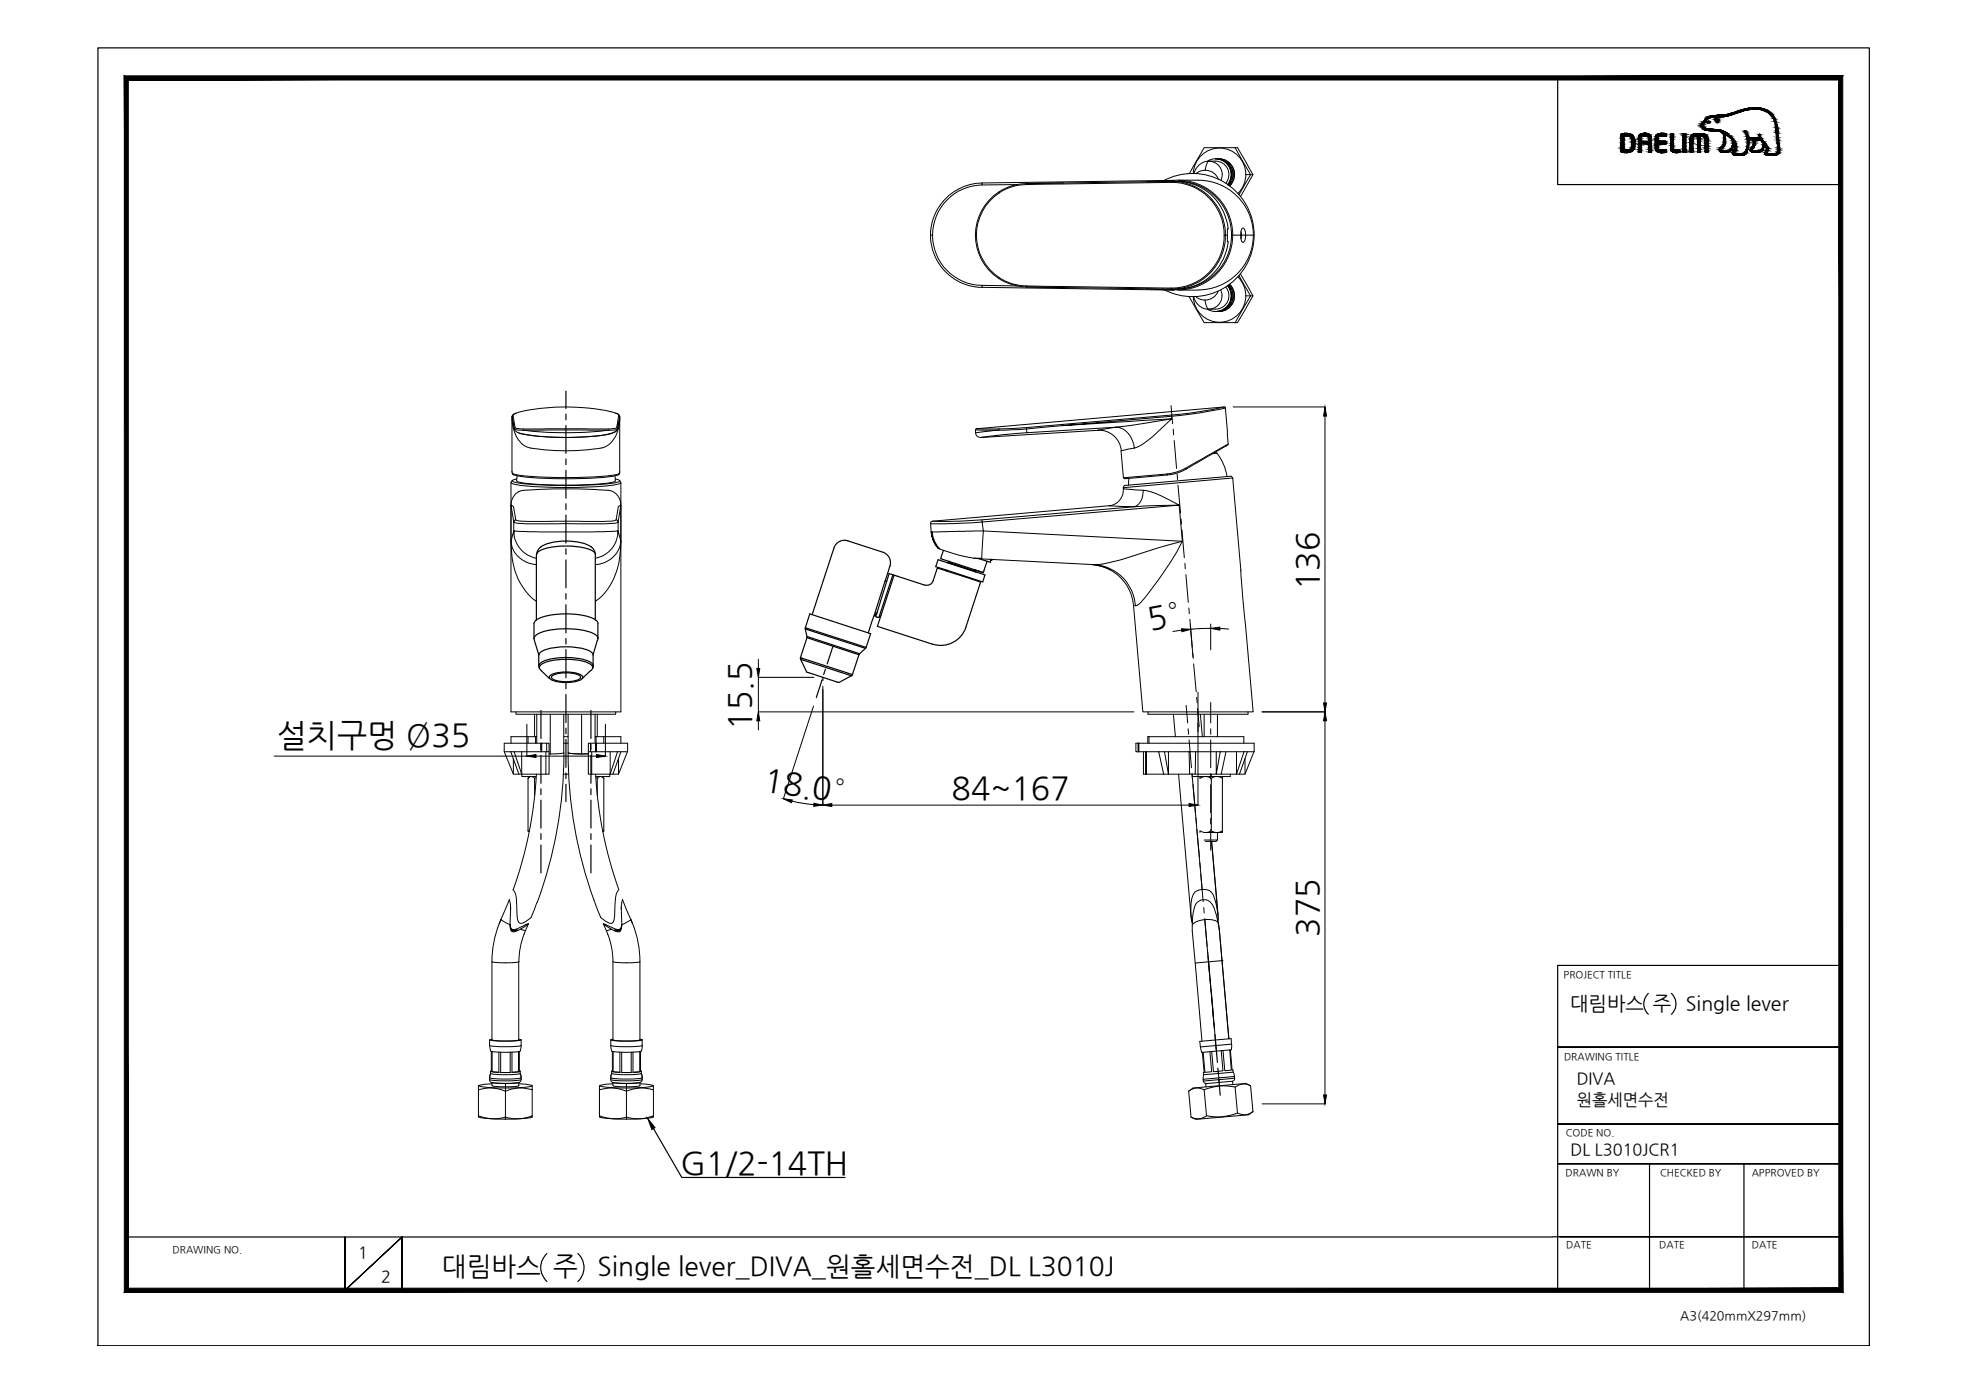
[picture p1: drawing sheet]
<svg xmlns="http://www.w3.org/2000/svg" width="420mm" height="297mm" viewBox="0 0 420 297" stroke-linecap="round" stroke-linejoin="round" font-family="sans-serif">
<defs><g id="words">
<g font-size="6.8">
<text x="281.4" y="125.9" transform="rotate(-90 281.4 125.9)">136</text>
<text x="245.4" y="134.3" transform="rotate(-11 245.4 134.3)">5°</text>
<text x="160.2" y="155.7" transform="rotate(-90 160.2 155.7)">15.5</text>
<text x="59" y="159.1">설치구멍 Ø35</text>
<text x="162.8" y="168.5" transform="rotate(9 162.8 168.5)">18.0°</text>
<text x="203.1" y="170.4">84~167</text>
<text x="281.4" y="199.9" transform="rotate(-90 281.4 199.9)">375</text>
<text x="145.2" y="250.4">G1/2-14TH</text>
</g>
<g font-size="5.6">
<text x="94.3" y="272.2">대림바스 주</text>
<text x="127.5" y="272.2">Single lever_DIVA_원홀세면수전_DL L3010J</text>
</g>
<g font-size="4.2">
<text x="335.1" y="215.4">대림바스 주</text>
<text x="359.8" y="215.4">Single lever</text>
</g>
<g font-size="3.5">
<text x="336.5" y="231.4">DIVA</text>
<text x="336.5" y="235.7">원홀세면수전</text>
<text x="335.1" y="246.4">DL L3010JCR1</text>
<text x="76.4" y="268.5">1</text>
<text x="81.3" y="273.6">2</text>
</g>
<text font-size="2.7" x="358.5" y="281.6">A3(420mmX297mm)</text>
<g font-size="2.1">
<text x="333.7" y="208.6">PROJECT TITLE</text>
<text x="333.7" y="226.2">DRAWING TITLE</text>
<text x="334.1" y="242.4">CODE NO.</text>
<text x="334.1" y="251">DRAWN BY</text>
<text x="354.2" y="251">CHECKED BY</text>
<text x="373.8" y="251">APPROVED BY</text>
<text x="36.8" y="267.4">DRAWING NO.</text>
<text x="334.2" y="266.4">DATE</text>
<text x="354.1" y="266.4">DATE</text>
<text x="373.8" y="266.4">DATE</text>
</g>
</g></defs>
<!-- layer: 1 -->
<g fill="none" stroke="#000" stroke-width=".21">
<path d="M209.5 39.5a10.8 10.8 0 0 0-10.5 10.7h-.4M209.6 39a11.3 11.3 0 0 0-9 4.7M209.6 39l-.1 .5 7.6-.1M219 39.2v.2M219 39.2h.1M219.1 39.2a11 11 0 0 0-11 11 11 11 0 0 0 11 11M226.8 39l-7.8 .2M226.8 39v.2M248.1 38.7a13.1 13.1 0 0 1 19.5 11.5 13.1 13.1 0 0 1-19.5 11.4M249.2 38.7a11.7 11.7 0 0 1 13.8 11.5 11.7 11.7 0 0 1-13.8 11.4M250 38.7l-30.9 .5M250 38.7a11.5 11.5 0 0 1 11.5 11.5 11.5 11.5 0 0 1-11.5 11.5"/>
<path d="M250 38.7h.1M250 38.7v.2M250.1 38.7a11.2 11.2 0 0 1 12 10.1l-.2 .1v1.3M250.4 38.5l-5.8 .3M250.6 38.5l-41 .5M251.4 38.5a17.9 17.9 0 0 1 9.4 1.1 11.7 11.7 0 0 1 6.3 13.2 11.7 11.7 0 0 1-11.4 9.1h-4.3M252.1 38.7a11.5 11.5 0 0 1 10.7 11.5 11.5 11.5 0 0 1-10.7 11.4M253.8 37.1l3.1-5.6h6.7l3.3 5.8-2.5 4.3M254.6 37a5.6 5.6 0 0 1 8-4.9 5.6 5.6 0 0 1 1.6 9.2M255.2 37a3 3 0 0 1 4.8 1.3M257.7 34.4a3.3 3.3 0 0 1 4.2 .7 3.3 3.3 0 0 1 .1 4.3M257.9 34.4a3.6 3.6 0 0 1 3.8 1.2 2.86 2.86 0 0 1-.1 3.5"/>
<path d="M257.9 34.4a3.4 3.4 0 0 0-3.2 2.7M257.9 34.4a2.86 2.86 0 0 1 2.6 4.1M257.9 34.4a1.52 1.52 0 0 0-.6 1.2l-.1 .7M259.4 33.9a3.3 3.3 0 0 1 3.1 1.9 3.3 3.3 0 0 1-.5 3.7M259.5 33.9a3.4 3.4 0 0 1 3 1.9 3.4 3.4 0 0 1-.5 3.6M259.8 33.9h.3M260.1 33.9h.1M261.1 34.3a3.2 3.2 0 0 1 1.1 5.2M261.2 34.4h.2M261.4 34.4l.2 .3M261.4 34.4l.7 .5 .7 1M262.1 35.2l.6 .7h-.2"/>
<path d="M262.4 39.7a3.4 3.4 0 0 0 .8-3.7 3.4 3.4 0 0 0-3.1-2.1 3.4 3.4 0 0 1 3.1 2.1 3.4 3.4 0 0 1-.8 3.7M262.5 38.7h.2l-.7 .7M262.7 36.3h.2v2h-.2M262.8 38.6l-.6 .9M263 36.2l.1 .8-.1 1.3M263.6 31.5h.5l3.3 5.8-2.7 4.7M265.8 37.3h1.6M199 50.2a10.7 10.7 0 0 0 10.5 10.7M200.7 43.7a11.1 11.1 0 0 0 8.9 17.6M213.1 41l.1 .2M213.2 59.2l-.1 .2M213.2 41.2a10.5 10.5 0 0 1 5.8-1.8l30.9-.5a11.2 11.2 0 0 1 11.3 11.3"/>
<path d="M213.2 41.2a10.8 10.8 0 0 0 0 18M261.2 50.2a11.2 11.2 0 0 1-11.3 11.3l-30.9-.5a10.5 10.5 0 0 1-5.8-1.8M261.2 50.2h.7M261.9 50.2v1.3l.2 .1a11.2 11.2 0 0 1-12 10.1M262.7 50.2h2.1M264.2 59.1l1.1 1.5 .4 1.2 .1 1.3M264.4 58.8l2.5 4.3-3.3 5.7h-6.7l-3.1-5.5M264.7 58.4l2.7 4.7-3.3 5.7h-.5M264.7 50.2h2.7M264.8 49.5v1.4M265.1 48.7h.1a2.1 2.1 0 0 1 .5 2.3l-.4 .7a1.22 1.22 0 0 1-.5-1.5v-.9zM209.6 61.3l41 .6"/>
<path d="M217.2 61l-7.7-.1 .1 .4M219 61.2l31 .5M219 61v.2M219 61.2l7.8 .2M226.8 61.1v.2M244.6 61.6l5.8 .3M250 61.4v.3M250 61.7h.1M254.7 63.3a3.3 3.3 0 0 0 3.2 2.7M255.2 63.3l1.1 .6 .8 .1M257.1 64l.2 .7a1.52 1.52 0 0 0 .6 1.3M257.7 66l1 .4 .7 .1"/>
<path d="M259.7 66.4l.4 .1M259.9 62.2a2.96 2.96 0 0 1-2.8 1.8M260.1 66.5h.1M260.5 61.9a2.86 2.86 0 0 1-2.6 4.1M261.6 65.7l-.4 .3M261.6 61.3a2.86 2.86 0 0 1 .4 3 2.86 2.86 0 0 1-2.6 1.7h-1.5M262 61a3.4 3.4 0 0 1 .4 3.5 3.4 3.4 0 0 1-3 2M262 60.9a3.4 3.4 0 0 1 .5 3.6 3.4 3.4 0 0 1-3.1 2M262 60.9a3.4 3.4 0 0 1 .5 3.6 3.4 3.4 0 0 1-3 2M262.1 61l.6 .7h-.2M262.4 60.7a3.4 3.4 0 0 1 .8 3.6 3.4 3.4 0 0 1-3.1 2.2 3.4 3.4 0 0 0 3.1-2.2 3.4 3.4 0 0 0-.8-3.6M262.5 64.5h.2l-.6 .7"/>
<path d="M262.7 62.1h.2v2h-.2M262.8 61.7l-.6-.8a3.1 3.1 0 0 1-1.1 5.2M262.8 64.5l-.7 1-.7 .4M263 62.1l.1 .8-.1 1.2M265.8 63.1a5.6 5.6 0 0 1-5.4 5.7 5.6 5.6 0 0 1-5.8-5.4M265.8 63.1h1.6M109.2 88.8v11.9M109.3 88.8a6.7 6.7 0 0 0 2.9 6.5 36.4 36.4 0 0 0 13.6 .6l.9-.1a5.1 5.1 0 0 0 5.3-4.5l.2-1.9M109.3 89.4l.4 2.1zM109.3 88.8l.3 2M109.5 88.6l-.2 .2M109.5 88.5a17.1 17.1 0 0 1 6.9-1.4 39.3 39.3 0 0 1 14.9 1.1l.7 .4-.4 2.6a2.54 2.54 0 0 1-1.8 .3h-19.4l-.5-.3z"/>
<path d="M109.7 91.5l.6 .3h1.2M109.8 91.5a2.34 2.34 0 0 0 2.2 1.2 54.6 54.6 0 0 0 18.2-.2l.9-.3 .7-.7M109.8 90.6l-.2 .2M109.9 91.2l-.2 .3M110.1 88.2l-.7 .4M111.5 91.8a77.3 77.3 0 0 0 18.4 0M111.5 91.8h18.4M131.4 88.2l.8 .4M131.6 91.2l.2 .3M131.7 90.6l.2 .2M131.8 91.5a1.88 1.88 0 0 1-1.4 1.1 56.4 56.4 0 0 1-19.6-.2l-.1-.1M131.8 91.5l-.6 .3h-1.3"/>
<path d="M131.9 90.8l.3-1.4-.4 2.1M131.9 90.8l-.1 .7M132 88.6l.2 .2M132.2 88.8v11.9M132.2 88.8l-.3 2M208.1 91.8h5M208.1 91.8l.1 .5M208.2 92.3a1.01 1.01 0 0 0 1.1 1.1M208.4 91.5l52.8-4.7-5 1-4 .6-25.4 2.2a127.4 127.4 0 0 1-17.1 .9zM208.4 91.5l-.3 .3M213.1 91.8l-4.9 .5M213.2 91.5l-.1 .2"/>
<path d="M219 91.2l.1 .3-6 .3M219.1 92.3l-9.8 1.1M226.8 90.8l-7.7 .7v.8l19.1-1.1-4 .6M226.8 90.8l23.2-2v.6zM226.8 90.6v.2M234.2 91.8l-24.9 1.6M234.2 91.8a4.8 4.8 0 0 1 5.1 4.4M234.3 91.8h.3M238.2 91.2l11.8-1.8a38.5 38.5 0 0 1-6.5 5.6l-1.5 .6a4.6 4.6 0 0 0-3.8-4.4zM242 95.6l-2.8 .6 .5 5.8 9.3-.9M250 88.6v.2M250 88.8l6-.7 5.5-1 .6 7.7"/>
<path d="M253 99.9l.1 .2M259.1 96.7h.6l-.8 .1M259.7 96.7a10.6 10.6 0 0 1 2.1 5M261.3 86.8l.2 .3M261.7 95.1l-.1 .1M262.1 94.8l-.5 .4-7.6 4.4a10.4 10.4 0 0 1-4.9 1.8l-9.1 .8M262.1 94.8l-5.9 3.3a20.4 20.4 0 0 1-6.2 2.9l-1 .1M109 103v48.9h23.5v-48.9M109 107.8a3.1 3.1 0 0 1 3.6-3.2l1-.1a104.9 104.9 0 0 1 16.8 .2 3.2 3.2 0 0 1 2.1 3.1l-.6 3.6M109 115.5a15.8 15.8 0 0 0 4 11.6l1.5 1.2M109.2 100.7l.3 .4M109.2 100.7l.1 .1"/>
<path d="M109.3 101l.2 .3M109.3 102.5l-.3 .5M109.5 101.1a59.8 59.8 0 0 0 14.2 .8 39.1 39.1 0 0 0 8.4-.8M109.5 101.1l.2 .3M109.6 111.4v1.9h.2M109.6 111.4h.1M109.6 111.4a14.2 14.2 0 0 0 5.1 .4h13.8a8.3 8.3 0 0 0 3.4-.4M109.8 113.3l3 .2h7.9M109.8 113.3l-.1 .7M109.8 101.4a72.4 72.4 0 0 0 16.7 .6l4.9-.5M110.1 110.9l-.5-2.8-.6-.3 .6 3.6M110.4 101.5l-.2 1.1a10.1 10.1 0 0 0 4.5 .8 79.7 79.7 0 0 0 16.3-.6l.3-.2"/>
<path d="M114.5 119.1a6 6 0 0 1-4.9-5.8 4.3 4.3 0 0 0 .3 4.7 6.1 6.1 0 0 0 4.6 2.5M131.2 101.5l.1 1.1M131.3 102.2l1 .4a13.4 13.4 0 0 1-5.1 .8 87.4 87.4 0 0 1-17.4-.5l-.5-.3 1-.4M131.5 110.9l.4-2.8 .6-.3v7.7a15.7 15.7 0 0 1-4.7 12.3l-.8 .5M131.5 110.9a6.4 6.4 0 0 1-3.2 .4h-15.1a6.3 6.3 0 0 1-3.1-.4l-.3 .2-.2 .3M131.5 110.9l.3 .2 .1 .3M131.7 113.3l.2 .7M131.9 113.3l.6 2.2a5.7 5.7 0 0 1-5.5 5M131.9 113.3a5.9 5.9 0 0 1-4.9 5.8M131.9 113.3l-3.1 .2h-8M131.9 101.4l-.4 .1M131.9 111.4v1.9"/>
<path d="M132.1 101.1l-.2 .2M132.2 102.5l.3 .4a1.35 1.35 0 0 1-1.4 .6 93.1 93.1 0 0 1-21.3-.1l-.7-.3v-.2M132.2 100.7l-.2 .4M132.2 100.7v.4l-.2 .2M198.6 111.7h4.8l6.2-.3 .2 1.9M198.6 111.7l.1 1.8M198.7 113.5h.1M198.7 113.5a6 6 0 0 0 1.6 3.6 5.8 5.8 0 0 1-1.6-3.6zM198.7 113.5h.2l.5 2 1.2 1.7M200.3 117.1l.8 .3a30.7 30.7 0 0 0 8.4 1.9M200.3 116.9v.2M207.8 119.1h1.7"/>
<path d="M209.5 119.3l24.1 1.2M209.5 110.9l-5 .3-4.7 .1a.82 .82 0 0 0-1.2 .4M209.8 113.3l-11.1 .2M209.8 113.3l-.3 6M236.7 107.9l5.4 .2-32.6 2.8v.2l.1 .3 42-3.6 .7 7.7-42.5-2.2M236.7 107.9l-37.7 3.3M239.7 104.3v-.2l23.3-2.1 1.8 19.7M239.7 104.3a3.4 3.4 0 0 1-3 3.6M239.7 104.3l4.3 .3M239.8 101.9l.2 .2M240.9 102.1l-.1 1.4M244 104.6l.8 .1a24 24 0 0 1 6.8 3.1l-9.5 .3a3.4 3.4 0 0 0 1.9-3.5z"/>
<path d="M249 101.1l.1 .3M263 102l-.3-.4-22.8 2-.2 .5M233.6 120.5h-.7l1.5 .2 1.6 .5M233.6 120.5l1.6 .4 1.7 .7M233.6 120.5h.2M233.8 120.5h.2M233.8 120.5a34.1 34.1 0 0 0 8.4-2l5-1.6 5.1-1.4a59.7 59.7 0 0 1-9.4 13.5l-.6 .3M233.9 120.5h.1M234 120.5a9.4 9.4 0 0 1 8.3 8.8M236.1 121.2a9.7 9.7 0 0 1 5.8 8M241.9 129.2l.4 .1M264.8 121.7l2.6 30.2h-23.5l-2-22.7"/>
<path d="M264.8 121.7h.1M110.1 151.9v.5h21.3v-.5M112.7 157.2v1.4M114.1 152.4v4.8M114.3 157.2h-5.3v1.4M114.3 157.2h.2M114.3 157.2v1.4M114.5 152.4v6.2M115.4 158.6v1.8M115.6 158.6v1.8M116.7 158.6h.5v1.8h-.5M116.7 158.6h-9.1v1.8"/>
<path d="M116.7 158.6v1.8M117.4 152.4v8.5M120.3 158.6h.9M120.3 157.2h.9M120.3 152.4v8.3M121.2 152.4v8.3M124.1 152.4v8.5M126 158.6v1.8M127 157.2h5.5v1.4M127 152.4v6.2M127.1 158.6h-1.6v1.8h.5M127.1 158.6h6.8v1.8h-2.1"/>
<path d="M127.1 158.6v1.8M127.2 157.2v1.4M127.3 158.6v1.8M127.5 152.4v4.8M128.8 157.2v1.4M242.9 158.6v1.8M242.9 158.6l.1 1.8M243 158.6v1.8M244.9 158.6v-1.4h20.5v1.4M245 151.9v.5h21.3v-.5M245.2 157.2v1.4M250.4 152.4l.4 4.8"/>
<path d="M255.6 151.9v.5M256.1 152.4l.5 4.8M256.9 152.4v4.8M259.8 152.4v4.8M107.6 160.4h2.1M107.6 160.4l1.9 4.8M109 160.4l1.7 4.8h.6l-1.6-4.8M109 160.4h.1M109.5 161.9v3.3h1.2M109.7 160.4h7M111.3 160.4v4.8h5.2M111.4 165.2v.5h3"/>
<path d="M112.7 166.1v11.2M112.7 177.3l.2 .2M112.7 177.3l.1 .1M113.1 165.7l-.4 .4M114.1 166.1v3.6M114.3 166l-.2 .1a.83 .83 0 0 0-1.4 0M114.5 165.2a86.7 86.7 0 0 1-5 24.6M116.5 160.4v4.8M117.2 160.4v4.8h-.7M120.2 165.2h1.2M120.3 160.6l-3.1 .3M120.3 160.6a92.3 92.3 0 0 1-5.7 32"/>
<path d="M121.2 160.6a92.3 92.3 0 0 0 5.5 31.4M121.3 160.6l1.4 .2h2.9h-2.9zM125.5 160.4v4.8h.8M126 160.4h5.8M126.3 160.4v4.8M127.1 165.2a86.7 86.7 0 0 0 4.9 24.6M127.2 166l.3 .1M127.5 166.1a.83 .83 0 0 1 1.3 0M127.5 166.1v3.6M128.5 165.7l.3 .4M128.8 166.1v11.2M128.8 177.3l-.2 .2"/>
<path d="M128.8 177.3l-.2 .1M130.1 165.2v.5h-3M130.2 160.4v4.8h.6l1.7-4.8M131.8 160.4l-1.6 4.8h-3.9M131.8 160.4h.1M132 161.9v3.3h-1.2M133.9 160.4l-1.9 4.8M242.9 160.4h-.5v-1.8h25.2v1.8h-7.2M242.9 160.4h.1M243 160.4h4.3M244 160.4v4.8h4.3M244.5 160.4v4.8"/>
<path d="M244.6 160.4v4.8M247.3 160.4l1 4.8h1l-.8-4.8M247.3 160.4h6.4M247.3 160.4h.1M249.3 160.4v4.8h4.6M251.5 165.2l2.7 30.4M253.7 160.4h1.4l-.1 4.8h-1.1zM253.8 160.4h.1M254.4 165.2l2.1 24.6M255.1 160.4h5.3M256.1 165.7v.4a2.1 2.1 0 0 1 2.4 0l.9-.4 .9 .1 .5 .3v-.4M256.1 177.6v-.3l1.1 .3"/>
<path d="M257.2 177.6l1.3-.3 .9 .3h.6l.8-.3v.3zM258.5 165.2v.5M258.5 166.1v11.2M258.5 179.5l1.4 15.6M258.6 179.5l1.3 15.6M259.5 160.4v4.8l.9-4.8M259.8 179.3l-.3 .2h-2.3M259.8 177.6v1.7h-2.9M260.4 160.4h.1M260.8 166.1v11.2M261.6 160.4l-1 4.8h-5.6M262.5 165.2v.5h-8.1"/>
<path d="M263.8 160.4v4.8h-3.2M265.5 160.4l-1.7 4.8h.7l1.7-4.8M265.5 160.4h.1M265.7 161.9v3.3M267.6 160.4l-1.9 4.8h-1.2M106.5 197.1a21.9 21.9 0 0 0-1.5 8.1v16.7M106.9 196.2l-.4 .9M106.9 196.2l1.9 1.1M106.9 196.2h.1M108.7 192l.3 1.4-.2 3.9a1.42 1.42 0 0 0 .7 1.6 8.2 8.2 0 0 0 3.3-1.8l-.4 .1a5.1 5.1 0 0 1-3.1 1.1 1.03 1.03 0 0 1-.4-1M108.7 192l-2.2 5.1M108.8 197.2a1.09 1.09 0 0 0 .7 1.3l.9-.1-.1 .1a.92 .92 0 0 1-1.2 0"/>
<path d="M109 193.6v.4M109.1 198.3v.1M109.5 189.8l.3 .5a4.8 4.8 0 0 1 .5 2.9 7.3 7.3 0 0 0 .4 3.7l.2 .1a3.7 3.7 0 0 0 2.5-1.3l1.1-3.1M111 198.3l1.1 .3M112.8 197.1a20.3 20.3 0 0 0-2.2 8.2l-3.5 .1-2.1-.2M126.7 192l1.5 3.8M128.7 197.1l1 2.3M129.7 199.4a16.2 16.2 0 0 1 1.1 5.8v16.7M130.5 198.3l-1.1 .3M132 189.8l-.3 .5a5 5 0 0 0-.5 2.9 7.3 7.3 0 0 1-.4 3.7l-.2 .1a3.5 3.5 0 0 1-2.4-1.3M132.4 198.3a1.11 1.11 0 0 1-1.3 .1l.2 .1a.92 .92 0 0 0 1.1 0M132.4 198.3l.1 .1"/>
<path d="M132.6 193.6v.4M134.6 196.2l-1.8-4.2-.2 1.4 .1 4.4a.88 .88 0 0 1-.4 1 .88 .88 0 0 1-1.1-.1l-2.4-1.6 2.3 1.1a.92 .92 0 0 0 1.1 .1 .92 .92 0 0 0 .5-1M134.6 196.2l.3 .9M134.6 196.2h.1M134.6 196.2l-1.9 1.1M134.6 196.2l.4 .9M135 197.1a21.9 21.9 0 0 1 1.6 8.1M254.2 195.6l.3 1.3M254.5 196.9a10.3 10.3 0 0 1 .2-6.2 2.84 2.84 0 0 1 3.8-.3 11.3 11.3 0 0 1 1.4 6.1l.3 1.7-.9-3.7a2.92 2.92 0 0 0-2.2-2.5 2.19 2.19 0 0 0-2.4 2.2l-.2 1.5-.1 3 2.1 23.5M257.1 196.2l.8 9 2.9-.2M259.9 195.1v1.4M259.9 196.8a4.9 4.9 0 0 0-5.4 .5"/>
<path d="M110.7 205.2v16.7M130.8 205.2l2.9 .3 2.9-.3M136.6 205.2v16.7l-2.9 .2-2.9-.2M255 205.5l2.9-.3 1.5 17.9 3.4-.3-.1-1.2-6.7 .6 .1 1.2 3.3-.3 .2 1.2M260.8 205h.1M102.1 232.6v5.5M102.3 231.6l-.2 .1v.9a8.1 8.1 0 0 1 5.8 .2 8 8 0 0 1 5.7-.2v-.9l-.2-.1M102.3 238.4a23 23 0 0 0 5.6 .4M104.5 221.9v1.2M104.5 230.4a20.7 20.7 0 0 0 6.7 0M104.7 228.6l-.2 1.4a.86 .86 0 0 0 .9 1.1M104.8 224.4v4.3"/>
<path d="M104.9 228.5l-.2 .1 .2 .1M105 231v.7M105 221.8l-.5 .1a20.7 20.7 0 0 0 6.7 0l-.4-.1M105 231.3l-1.8 .1-1 .3a17.5 17.5 0 0 0 5.7 .5M105 224.4v4.3M105 231l2.1 .2 3.5-.2M105 221.9l2.9 .2 2.8-.2M105 231.7l2.9 .2 2.8-.2M105 228.7l1.5 .1M106.5 224.6v4.2l-1.5-.1M106.5 224.5h.4M106.8 228.9h2.1"/>
<path d="M106.8 224.6v4.3M106.9 228.9h2M106.9 224.5h2M107.9 231.2v.8M107.9 232.2v6.7M108.9 224.6v4.3M109.3 224.5h-.4M110.6 224.4v4.3l-1.4 .1v-4.2M110.7 231v.7M110.7 228.7l-1.4 .1M110.8 231.3l1.7 .1 1 .3a17.5 17.5 0 0 1-5.6 .5M110.8 224.4v4.3"/>
<path d="M110.9 228.5l.1 .1-.1 .1M111 229l.2 .5a1.31 1.31 0 0 1-.4 1.5l-2.1 .2-3.2-.1M111 228.6v.5M111.2 230l-.2-.9a18.1 18.1 0 0 1-6.3 0l-.2 .9a20.7 20.7 0 0 0 6.7 0M111.2 221.9l-.1 1.8a.76 .76 0 0 1-1 .8h-.8M111.2 223.1a20.7 20.7 0 0 1-6.7 0l.1 .6a.81 .81 0 0 0 1 .8h.9M113.5 238.4a23 23 0 0 1-5.6 .4M113.6 238.1v.3h-.2M113.6 238.1a8.7 8.7 0 0 1-5.7 .3 8.8 8.8 0 0 1-5.8-.3v.3h.2M113.6 232.6v5.5M127.9 232.6v5.5M128.1 231.6l-.2 .1v.9a8.1 8.1 0 0 1 5.8 .2 8.1 8.1 0 0 1 5.7-.2v-.9l-.1-.1"/>
<path d="M128.1 238.4a23 23 0 0 0 5.6 .4M130.3 230.4a20.7 20.7 0 0 0 6.8 0M130.3 223.1a20.7 20.7 0 0 0 6.8 0l-.2 1.2M130.3 223.1l.1 .6a.81 .81 0 0 0 1.1 .8h.8M130.3 221.9v1.2M130.5 228.6v.5M130.5 229l-.2 1a.86 .86 0 0 0 .9 1.1M130.7 224.4v4.3M130.7 228.5l-.2 .1 .2 .1M130.8 231v.7M130.8 221.8l-.5 .1M130.8 231.3l-1.8 .1-1 .3a17.5 17.5 0 0 0 5.7 .5"/>
<path d="M130.8 231l2.1 .2 3.5-.2M130.8 224.4v4.3M130.9 228.7l1.4 .1M131.4 231.1h4.4M132.3 224.6v4.2l-1.5-.1M132.3 224.5h.4M132.7 224.6v4.3h2M132.7 228.9h2M132.7 224.5h2M133.7 231.2v.8M133.7 232.2v6.7M134.7 224.6v4.3"/>
<path d="M135.1 224.6v4.2l1.4-.1M135.1 224.5h-.4M136.5 224.4v4.3M136.5 228.7l-1.4 .1M136.6 231v.7l-.4 .1-3.3 .1-2.1-.2M136.6 231.3l1.8 .1 .9 .3a17.5 17.5 0 0 1-5.6 .5M136.6 221.8l.5 .1a20.7 20.7 0 0 1-6.8 0M136.7 224.4v4.3l.1-.1M136.7 224.4l-1.6 .1M136.7 228.5l.1 .1M136.8 229.1l.2 .4a1.31 1.31 0 0 1-.4 1.5l-.7 .1M136.8 228.6v.5a18.1 18.1 0 0 1-6.3 0l-.2 .9a20.7 20.7 0 0 0 6.8 0l-.2-.9"/>
<path d="M136.8 224.3l-.1 .1M137 221.9v1.2M139.3 238.4a23 23 0 0 1-5.6 .4M139.4 238.1v.3h-.1M139.4 238.1a8.8 8.8 0 0 1-5.7 .3 8.8 8.8 0 0 1-5.8-.3v.3h.2M139.4 232.6v5.5M253.6 232.8l.6 5.6M256.2 223.4l.3 1.2M256.6 224.6l.3 4.3h-.1v.4l3.2-.2M256.7 230.3l3.4-.3v.4l-3.3 .3M256.7 230.3l.1 .4M256.8 230.7l.1 .3 .5 .2"/>
<path d="M256.9 229.3l-.2 1M256.9 232.6l.6 5.5M258.2 224.4l.4 4.3-1.5 .1-.4-4.2M258.6 224.4l.3 4.3 1.1-.1M259.6 224.3l-3.2 .3M260 228.6v.5M260 229.1l.1 .9 3.3-.3v.4l-3.3 .3 .1 .6M260.6 224.2l.4 4.3-1 .1M262.2 221.7l-2-23.6 2 23.6M262.4 224l.3 4.4-1.3 .1-.4-4.3M262.5 224l.4 4.3h.2v.5l-3.1 .3M262.7 224l-3.1 .3"/>
<path d="M262.8 222.8l-.1 1.2M263.1 231.5l-.1-.8-5.7 .5 .1 .8M263.1 228.8l.3 .9M263.5 230.1l-.3 .5-.3 .1M263.6 232a11 11 0 0 0-6.7 .6 2.85 2.85 0 0 0-3.3 .2M263.6 232l.5 5.5M266.9 231.7l-1.1-.5-11.2 1-1 .6M266.9 231.7a2.94 2.94 0 0 0-3.3 .3M266.9 231.7l.5 5.5M267.4 237.2l-1 .7-11.2 1-1-.5M267.4 237.2a2.85 2.85 0 0 1-3.3 .3 11 11 0 0 1-6.6 .6 3.1 3.1 0 0 1-3.3 .3"/>
</g>
<!-- layer: 0 -->
<g fill="none" stroke="#000" stroke-width=".25">
<path d="M20.9 10.2h378v277h-378zM332.4 16.6v22.8h60.4M368.5 32.5h.1M114.5 118.4v13.9M115.4 116.7l-.7 .9-.2 .7M126.2 116.7l.5 .6 .4 1.1a1.79 1.79 0 0 0-1.5-1.2 17.2 17.2 0 0 0-10.2 .2l-.8 .6-.1 .4M126.2 116.7a11.4 11.4 0 0 0-8-1l-2 .5-.9 .6M127 118.4v13.9M180.9 115.4l7.5 2.4a2.39 2.39 0 0 1 1.5 3M181 115.4a2.39 2.39 0 0 0-3.1 1.5l-4.6 14.3M201.3 117.4l-.6 1.8 9.1 3 .8-2.4M202.5 119.7l.1 .3"/>
<path d="M208.9 119.2l1.7 .6M211.4 119.5l-.1 .5-.7-.2M211.7 119.4l-.1 .2-.2-.2M113.9 136.3v-3.2a1.98 1.98 0 0 1 1.7-1.4 17.9 17.9 0 0 1 11.1 .3l.8 .7 .1 .4-.1 3.6M114 136.7l1 3M115 139.8l.1 2.8M115 139.8a1.97 1.97 0 0 1 1.7-1.3 14.3 14.3 0 0 1 9.4 .6l.5 .7M126.6 139.8v2.3a1.97 1.97 0 0 0-1.7-1.3 14.3 14.3 0 0 0-9.4 .6l-.5 .7M127.5 136.7l-.9 3M127.6 136.3a1.73 1.73 0 0 0-1.3-1.3 18.1 18.1 0 0 0-11.1 .1 1.3 1.3 0 0 0-1.1 1.5M171.9 133.9v.3M172.2 135.8l-.4-1.6 12.9 4.2"/>
<path d="M172.2 136.1l11.1 3.6-1.4 4.2-11.1-3.6M172.2 135.8l11.2 3.7 1.3-1.1M172.2 136.1l-1.4 4.2M172.2 135.8v.3M172.8 131l13 4.2-1 2.9-12.9-4.1zM183.5 139.5l-.2 .2M184.8 138.2l-.1 .2M186.4 131.6l-1.1 3.5M187.1 130.7l-.2 .9 .6 .2M187.2 130.7l-.3 .2-.2 .5-.3 .1M187.6 131.7l-.1 .1M187.6 131.5v.2"/>
<path d="M187.7 131.4l.2 .1M189.2 124.1l-.3-.2-2.4 7.5M189.9 120.8l-1 3.1M190.5 122.7l-2.9 8.8M190.8 122.7l-3.6 11 11.8 3.7a5.7 5.7 0 0 0 7.1-3.6M197.3 124.9l-7.6-2.5-2.6 8.3M202 121.8l-2-.6-.9 2.7a1.39 1.39 0 0 1-1.7 .9M202 121.8l5.3 1.7M202 121.7v.1M202 121.7l5.3 1.7M202.1 120.1l.8 .1M202.1 120.1l-1.9-.7-.5 1.5 2.3 .8"/>
<path d="M202.1 120.1l6.1 2M202.6 120.1l.3 .1M202.9 120.2l4.6 1.5M203 120.2l4.5 1.5M207.3 123.5l1.9 .7-3.1 9.6M207.3 123.4v.1M207.5 121.7l.3 .1M207.5 121.7l.7 .4M208.1 121.6l-.2 .2M208.2 122.1l2 .6-.5 1.5-2.4-.8M115.1 142.4h.1M115.5 143.1l1.7 1.7"/>
<path d="M115.6 143.1l-.5-.6a1.61 1.61 0 0 1 1.4-1.2 14.9 14.9 0 0 1 9.2 .3l.7 .6 .1 .3-.5 .6M117.3 144.3a7.2 7.2 0 0 1 5.7-.7 1.5 1.5 0 0 1 1.4 .9 2.92 2.92 0 0 1-2.8 1.1l-2.4-.1a2.42 2.42 0 0 1-2-1zM117.8 144.3a6.8 6.8 0 0 1 6 0l.1 .2a1.67 1.67 0 0 1-1.5 .8l-2.4 .1a2.77 2.77 0 0 1-2.3-.9zM126 143.1l-1.8 1.7M126.5 142.4h.1M126.6 142.1l-.1 .5M170.8 140.3h.1M170.8 140.3l.1 .4M170.8 140.7h.1M170.8 140.7l1.4 2.7 6.3 2.1 .5 .1 2.7-1.4M170.8 140.7l10.9 3.5M175.6 144.5v.7"/>
<path d="M182 143.9l-.3 .3M351.7 212a3 3 0 0 0 0 4.4M356.6 212a3 3 0 0 1 0 4.4M392.8 206h-60.4v69.7M332.4 223.4h60.4h-60.4M332.4 239.9h60.4h-60.4M139.4 240.8l6.1 10.5h34.8M332.4 248.3h60.4h-60.4M352 248.3v27M372.1 248.3v27M27 264h304.4M73.6 264v11.4l12.2-11.4-12.2 11.4z"/>
<path d="M85.8 275.4v-11.4v11.4M116.7 267.5a4 4 0 0 0 0 5.9M123.3 267.5a4 4 0 0 1 0 5.9M331.4 263.9h61.4h-59.9M341 275.3h51.8"/>
</g>
<!-- layer: THIN -->
<path d="M211.4 119.4l-.1 .1" fill="none" stroke="#000" stroke-width=".25"/>
<!-- layer: 1 -->
<g fill="none" stroke="#000" stroke-width=".25">
<path d="M120.8 83.5v3.7M120.8 88.4v1.2M120.8 90.8v5.9M120.8 97.9v1.3M120.8 100.3v6M120.8 107.5v1.2M120.8 109.9v6M120.8 117.1v1.2M120.8 119.5v5.9M120.8 126.7v1.2M120.8 129v6.1M120.8 136.2v1.2"/>
<path d="M120.8 138.6v6M177.7 137.9l-1.2 3.8M115.4 151.6v6M115.4 158.8v1.1M120.8 145.8v1.2M120.8 148.2v6M120.8 155.4v1.2M120.8 157.8v6M126.1 151.6v6M126.1 158.8v1.1M175.4 145.1l-1.2 3.8M176.1 142.8l-.3 1.1"/>
<path d="M115.4 168.3v1.3M115.4 161.2v5.9M115.4 170.7v6M115.4 177.9v1.2M120.8 164.9v1.2M120.8 167.4v3.6M126.1 168.3v1.3M126.1 161.2v5.9M126.1 170.7v6M126.1 177.9v1.2M115.4 180.3v6M126.1 180.3v6"/>
<path d="M257.8 204.3l.3 3.4M258.2 208.8l.1 1.2M258.4 211.2l.5 6M259.1 218.4l.1 1.2M259.2 220.8l.6 5.9M259.9 227.9l.1 1.2M260.1 230.3l.3 3.4"/>
</g>
<!-- layer: 0 -->
<g fill="#000" stroke="#000" stroke-width=".21">
<path d="M282.7 86.8l.4 2h-.7zM252.1 134.2l2 .1-1.9 .5zM258.3 134.1l2-.3v.7zM161.8 151.9l.3 1.9h-.6zM161.5 142.6h.6l-.3 1.9zM282.4 150h.7l-.4 1.9zM282.7 151.9l.4 1.9h-.7zM112.4 161.3l2-.3v.6zM127.3 161l1.9 .3-1.9 .3zM167.2 170.4l1.9 .3-.2 .6zM173.7 171.4l1.9 .4-2 .3zM175.6 171.8l1.9-.3v.6z"/>
<path d="M253.7 171.5l1.9 .3-1.9 .3zM282.4 233.7h.7l-.4 1.9zM138.2 238.7l1.6 1.9-.7 .4z"/>
<path d="M27.4 274.9l-.9 .9 365.9-.9zM26.5 275.8l365.9-.9 .8 .9zM392.4 17.1v257.8l.8 .9zM393.2 16.2v259.6l-.8-258.7zM27.4 17.1h365l.8-.9zM26.5 16.2h366.7l-365.8 .9zM26.5 16.2l.9 258.7v-257.8zM26.5 16.2l.9 258.7-.9 .9z"/>
</g>
<g fill="none" stroke="#000" stroke-width=".21">
<path d="M263.1 86.8h19.6M282.7 88.8v61.2M252.2 134.5l-1.9 .3M254 133.3l.6 6.9M258.3 133.2v5.5M258.4 134.1l-4.3 .2M260.3 134.1l1.9 .1M112.4 154.5v6.8h-53.9M129.2 154.5v6.8M161.8 140.7v1.9M161.8 153.8v2M173.6 150.7l-6.4 19.7"/>
<path d="M173.7 144.5h-11.9v7.4h80.2M175.6 146.4v25.4M255.6 154.3v17.5M269.3 151.9h13.4M282.7 153.8v79.9M114.4 161.3h12.9M169 171l4.7 .7M177.5 171.8h76.2M269.3 235.6h13.4"/>
</g>
<!-- layer: BODY -->
<g fill="none" stroke="#000" stroke-width=".21">
<path d="M249.9 86.5l.3 3.9M250.3 91.6l.1 1.2M250.6 94l.5 6M251.2 101.1l.1 1.2M251.4 103.5l.5 6M252 110.7l.1 1.2M252.2 113l.5 6M252.8 120.2l.1 1.2M253.1 122.6l.5 5.9M253.7 129.7l.1 1.3M253.9 132.1l.5 6M254.5 139.3l.1 1.2"/>
<path d="M253.1 150.5l.3 3.8M253.5 155.5l.1 1.2M253.7 157.9l.5 5.9M254.7 141.7l.6 5.9M255.3 148.8l.2 1.2M255.6 151.2l.3 3.9M255.6 147.7v8.4M258.3 149.9v4.4M258.3 155.5v1.2M258.3 157.9v5.9M254.4 165l.1 1.2M254.6 167.4l.5 6"/>
<path d="M255.2 174.6l.1 1.1M255.4 176.9l.5 6M258.3 165.1v1.2M258.3 167.4v6M258.3 174.6v1.2M258.3 177v4.4M256 184.1l.1 1.2M256.2 186.5l.5 5.9M256.9 193.6v1.2M257.1 196l.5 6M257.7 203.2l.1 1.2M257.9 205.5l.5 6"/>
<path d="M258.5 212.7l.1 1.2M258.7 215.1l.4 3.8"/>
</g>
<g fill="#000" stroke="#000" stroke-width=".21">
<path d="M346.3 32.5h1.2zM346.5 28.5h.9zM347.2 32h1.3zM347.7 29.1h.9zM351.2 29h1.1zM353.7 32.4h1.9zM354.4 32.6h.3zM354.4 28.5h.4zM354.6 29.1h1zM354.9 29.1h.7zM357.4 32.6h.6zM362.2 28.5h.8z"/>
<path d="M363.9 25.4h.4zM364.3 25.9h.6zM364.7 27.9h2.7zM364.4 25.9h.3zM365.8 24.7h3.2zM365.9 25.6h.2zM366.4 24.6h2.6zM366.3 25.2h.2zM366.8 24.6h2.2zM374.2 23h.8zM375 29.8h.6zM375.4 29.5h.4z"/>
<path d="M375.4 28.7h.2zM375.6 29.8h.5z"/>
<path d="M345.9 29h1.3zM345.9 29h1.3z"/>
<path d="M346.3 32.5l1.1 .1zM346.5 32.6h.9z"/>
<path d="M345.9 29.1h.6zM345.9 29.1h.6z"/>
<path d="M345.9 29.1l.6 .2v-.2zM345.9 29.1l.6 .2h-.6z"/>
<path d="M345.9 29.3h.6zM345.9 29.3h.6z"/>
<path d="M345.9 29.3l.6 .3v-.3zM345.9 29.3l.6 .3h-.6z"/>
<path d="M345.9 29.6l.6 .3v-.3zM345.9 29.6l.6 .3h-.6z"/>
<path d="M345.9 29.9l.6 .1v-.1zM345.9 29.9l.6 .1h-.6z"/>
<path d="M345.9 30l.6 .5v-.5zM345.9 30l.6 .5h-.6z"/>
<path d="M345.9 30.5l.6 .3v-.3zM345.9 30.5l.6 .3h-.6z"/>
<path d="M345.9 30.8l.6 .4v-.4zM345.9 30.8l.6 .4h-.6z"/>
<path d="M345.9 31.2h.6zM345.9 31.2h.6z"/>
<path d="M345.9 31.2l.6 .4v-.4zM345.9 31.2l.6 .4h-.6z"/>
<path d="M345.9 31.6l.6 .2v-.2zM345.9 31.6l.6 .2h-.6z"/>
<path d="M345.9 31.8h.6zM345.9 31.8h.6z"/>
<path d="M345.9 31.8l.6 .2v-.2zM345.9 31.8l.6 .2h-.6zM345.9 32h.6zM345.9 32h.6z"/>
<path d="M345.9 32h.6zM345.9 32h.6z"/>
<path d="M345.9 32h.7zM345.9 32h.7z"/>
<path d="M345.9 29h.9zM345.9 29h1.2z"/>
<path d="M345.9 29h.9zM345.9 29l.6 .1zM345.9 29.1h.6zM345.9 29.1h.6z"/>
<path d="M345.9 32h1zM345.9 32h1z"/>
<path d="M345.9 32h1.1zM345.9 32h1.1z"/>
<path d="M345.9 29h1.2zM345.9 29h1.3z"/>
<path d="M345.9 32h1.2zM345.9 32h1.2z"/>
<path d="M347.2 29h1.3zM347.2 29h1.3z"/>
<path d="M345.9 32h1.3zM345.9 32h1.3z"/>
<path d="M346.5 28.5h1zM346.3 28.5h1.2z"/>
<path d="M346.3 28.5h1.3zM346.2 28.5h1.4z"/>
<path d="M346.2 28.5h1.5zM346.1 28.5h1.6z"/>
<path d="M346.2 32.5h1.4zM346.2 32.5h1.3z"/>
<path d="M346.1 28.5l1.8 .1zM345.9 28.6h2z"/>
<path d="M346.1 32.5h1.6zM346.1 32.5h1.5z"/>
<path d="M345.9 32.4h2zM345.9 32.4h2z"/>
<path d="M345.9 32.4h2zM345.9 32.4l1.8 .1z"/>
<path d="M345.9 28.6h2zM345.9 28.6h2z"/>
<path d="M345.9 28.6l2.3 .1-.3-.1zM345.9 28.6l2.3 .1h-2.3z"/>
<path d="M345.9 32.3h2.3zM345.9 32.3h2.3z"/>
<path d="M345.9 32.3l2 .1 .3-.1zM345.9 32.3l2 .1h-2z"/>
<path d="M345.9 28.7h2.3zM345.9 28.7h2.3z"/>
<path d="M345.9 28.7l2.4 .1zM345.9 28.7l2.4 .1z"/>
<path d="M345.9 28.8l2.5 .1-.1-.1zM345.9 28.8l2.5 .1h-2.5z"/>
<path d="M345.9 32.3h2.4zM345.9 32.3h2.3z"/>
<path d="M345.9 32.1h2.5zM345.9 32.1h2.5z"/>
<path d="M345.9 32.1l2.4 .2 .1-.2zM345.9 32.1l2.4 .2h-2.4z"/>
<path d="M345.9 28.9h2.5zM345.9 28.9h2.5z"/>
<path d="M345.9 28.9l2.6 .1-.1-.1zM345.9 28.9l2.6 .1h-2.6z"/>
<path d="M347.2 29h1.3zM347.2 29h1.3z"/>
<path d="M347.2 29h1.4zM347.2 29h1.4z"/>
<path d="M347.3 32h1.2zM347.2 32h1.3zM347.2 32h1.3z"/>
<path d="M345.9 32l2.5 .1 .1-.1zM345.9 32l2.5 .1h-2.5z"/>
<path d="M347.4 29l1.2 .1v-.1zM347.4 29l1.2 .1zM347.7 29.1h.9z"/>
<path d="M347.8 29.1l.9 .2-.1-.2zM347.8 29.1l.9 .2h-.7z"/>
<path d="M347.7 31.9h.9zM347.6 31.9h1z"/>
<path d="M347.6 31.9h1zM347.3 32h1.2z"/>
<path d="M348 29.3l.8 .1-.1-.1zM348 29.3l.8 .1h-.7z"/>
<path d="M347.9 31.8h.8zM347.7 31.9h.9z"/>
<path d="M348.1 29.4l.7 .2v-.2zM348.1 29.4l.7 .2h-.7z"/>
<path d="M348.1 29.6l.8 .2-.1-.2zM348.1 29.6l.8 .2h-.7z"/>
<path d="M348.1 31.6h.7zM348.1 31.6h.7z"/>
<path d="M348.1 31.6l.6 .2 .1-.2zM348.1 31.6l.6 .2h-.8z"/>
<path d="M348.2 29.8l.7 .1v-.1zM348.2 29.8l.7 .1h-.7z"/>
<path d="M348.2 29.9l.7 .2v-.2zM348.2 29.9l.7 .2h-.7z"/>
<path d="M348.2 30.1l.7 .1zM348.2 30.1l.7 .1zM348.2 30.2h.7zM348.2 30.2h.7zM348.2 30.2h.7zM348.2 30.2h.7zM348.2 30.2h.7zM348.2 30.2h.7z"/>
<path d="M348.2 30.2h.7zM348.2 30.2h.7z"/>
<path d="M348.2 30.2l.7 .1zM348.2 30.2l.7 .1z"/>
<path d="M348.2 30.3l.7 .2v-.2zM348.2 30.3l.7 .2h-.7z"/>
<path d="M348.2 30.5l.7 .2v-.2zM348.2 30.5l.7 .2h-.7z"/>
<path d="M348.2 30.7h.7zM348.2 30.7h.7z"/>
<path d="M348.2 30.7l.7 .1zM348.2 30.7l.7 .1z"/>
<path d="M348.2 30.8h.7zM348.2 30.8h.7z"/>
<path d="M348.2 30.8l.7 .1zM348.2 30.8l.7 .1z"/>
<path d="M348.2 30.9l.7 .4v-.4zM348.2 30.9l.7 .4h-.7zM348.2 31.3h.7zM348.2 31.3h.7z"/>
<path d="M348.2 31.3l.6 .3 .1-.3zM348.2 31.3l.6 .3h-.7z"/>
<path d="M349.6 29.6h.7zM349.6 29.6h.7zM349.6 29.6h.7zM349.6 29.6h.7z"/>
<path d="M349.7 32.5h.3zM349.7 32.5h.5z"/>
<path d="M349.7 32.5h.3zM349.7 32.5h.3z"/>
<path d="M349.7 32.5h.5zM349.7 32.5h.5z"/>
<path d="M349.6 32.4h.6zM349.6 32.4l.6 .1z"/>
<path d="M349.6 29.5l.7 .1zM349.6 29.5l.7 .1z"/>
<path d="M349.6 29.6h.7zM349.6 29.6h.7zM349.6 29.6h.7zM349.6 29.6h.7z"/>
<path d="M349.6 29.6h.7zM349.6 29.6h.7zM349.6 29.6h.7zM349.6 29.6h.7z"/>
<path d="M349.6 29.6l.7 .3v-.3zM349.6 29.6l.7 .3h-.7zM349.6 29.9h.7zM349.6 29.9h.7z"/>
<path d="M349.6 29.9l.7 .2v-.2zM349.6 29.9l.7 .2h-.7z"/>
<path d="M349.6 30.1l.7 .1zM349.6 30.1l.7 .1z"/>
<path d="M349.6 30.7l.7 .1zM349.6 30.7l.7 .1z"/>
<path d="M349.6 30.8l.7 .2v-.2zM349.6 30.8l.7 .2h-.7z"/>
<path d="M349.6 31l.7 .4v-.4zM349.6 31l.7 .4h-.7z"/>
<path d="M349.6 31.4l.7 .1zM349.6 31.4l.7 .1z"/>
<path d="M349.6 31.5l.7 .4v-.4zM349.6 31.5l.7 .4h-.7z"/>
<path d="M349.6 31.9h.7zM349.6 31.9h.7z"/>
<path d="M349.6 31.9l.7 .2v-.2zM349.6 31.9l.7 .2h-.7z"/>
<path d="M349.6 32.1l.7 .1zM349.6 32.1l.7 .1z"/>
<path d="M349.6 32.2l.7 .1zM349.6 32.2l.7 .1z"/>
<path d="M349.6 32.3h.7zM349.6 32.3h.7z"/>
<path d="M349.6 32.3l.7 .1zM349.6 32.3l.7 .1zM349.6 32.4h.7zM349.6 32.4h.7zM349.6 32.4h.7zM349.6 32.4h.7z"/>
<path d="M349.6 32.4h.7zM349.6 32.4h.6z"/>
<path d="M349.7 29.3l.6 .2v-.2zM349.7 29.3l.6 .2h-.7z"/>
<path d="M349.7 29.2l.6 .1v-.1zM349.7 29.2l.6 .1h-.6z"/>
<path d="M349.7 29.1h.7zM349.7 29.1l.6 .1z"/>
<path d="M349.7 29.1h.8zM349.7 29.1h.7z"/>
<path d="M349.7 29.1h.9zM349.7 29.1h.8z"/>
<path d="M349.7 29h1.1zM349.7 29l.9 .1z"/>
<path d="M350.8 28.5h.3zM350.8 28.5h.3z"/>
<path d="M350.8 28.5h.4zM350.8 28.5h.4z"/>
<path d="M350.8 28.5h.6zM350.6 28.5h.8z"/>
<path d="M350.6 28.5h.8zM350.6 28.5h.8z"/>
<path d="M350.6 28.5h1zM350.4 28.5h1.2z"/>
<path d="M350.4 28.5l1.4 .1zM350.2 28.6h1.6z"/>
<path d="M350.2 28.6l1.8 .1zM350 28.7h2z"/>
<path d="M351.8 29.6h.6zM351.8 29.6h.6z"/>
<path d="M350 28.7l2.1 .1zM349.9 28.8h2.2z"/>
<path d="M349.9 28.8l2.3 .1-.1-.1zM349.9 28.8l2.3 .1h-2.4z"/>
<path d="M349.8 28.9l2.5 .1zM349.8 28.9l2.5 .1h-2.6z"/>
<path d="M351.1 29h1.2zM351.1 29h1.2zM351.2 29h1.1z"/>
<path d="M351.3 29l1 .1zM351.3 29l1 .1z"/>
<path d="M351.5 29.1h.8zM351.5 29.1h.8z"/>
<path d="M351.6 29.1l.8 .2-.1-.2zM351.6 29.1l.8 .2h-.7z"/>
<path d="M351.8 32.5h.5zM351.8 32.5h.4z"/>
<path d="M351.7 29.3l.7 .1zM351.7 29.3l.7 .1z"/>
<path d="M351.7 29.4h.7zM351.7 29.4h.7z"/>
<path d="M351.7 29.4l.7 .2v-.2zM351.7 29.4l.7 .2h-.6zM351.8 29.6h.6zM351.8 29.6h.6z"/>
<path d="M351.8 32.4h.6zM351.8 32.4h.6z"/>
<path d="M351.8 32.4h.6zM351.8 32.4l.5 .1zM351.8 32.5h.5zM351.8 32.5h.5z"/>
<path d="M351.8 29.6h.6zM351.8 29.6h.6z"/>
<path d="M351.8 29.6l.6 .1zM351.8 29.6l.6 .1zM351.8 29.7h.6zM351.8 29.7h.6z"/>
<path d="M351.8 29.7l.6 .2v-.2zM351.8 29.7l.6 .2h-.6z"/>
<path d="M351.8 29.9h.6zM351.8 29.9h.6z"/>
<path d="M351.8 29.9l.6 .2v-.2zM351.8 29.9l.6 .2h-.6z"/>
<path d="M351.8 30.1l.6 .1zM351.8 30.1l.6 .1z"/>
<path d="M349.6 30.2h2.8zM349.6 30.2h2.8z"/>
<path d="M349.6 30.2h2.8zM349.6 30.2h2.8z"/>
<path d="M349.6 30.2l2.8 .4v-.4zM349.6 30.2l2.8 .4h-2.8z"/>
<path d="M349.6 30.6l2.8 .1zM349.6 30.6l2.8 .1z"/>
<path d="M351.8 30.7l.6 .1zM351.8 30.7l.6 .1z"/>
<path d="M351.8 30.8l.6 .1v-.1zM351.8 30.8l.6 .1h-.6z"/>
<path d="M351.8 30.9l.6 .2v-.2zM351.8 30.9l.6 .2h-.6zM351.8 31.1h.6zM351.8 31.1h.6z"/>
<path d="M351.8 31.1l.6 .5v-.5zM351.8 31.1l.6 .5h-.6z"/>
<path d="M351.8 31.6h.6zM351.8 31.6h.6z"/>
<path d="M351.8 31.6l.6 .3v-.3zM351.8 31.6l.6 .3h-.6z"/>
<path d="M351.8 31.9l.6 .2v-.2zM351.8 31.9l.6 .2h-.6z"/>
<path d="M351.8 32.1l.6 .1zM351.8 32.1l.6 .1z"/>
<path d="M351.8 32.2l.6 .1zM351.8 32.2l.6 .1z"/>
<path d="M351.8 32.3l.6 .1zM351.8 32.3l.6 .1zM351.8 32.4h.6zM351.8 32.4h.6z"/>
<path d="M351.8 32.4h.6zM351.8 32.4h.6z"/>
<path d="M353.3 29.1h1.1zM353.3 29.1h1.1z"/>
<path d="M353.2 29.4l.7 .1zM353.2 29.4l.7 .1z"/>
<path d="M353.2 29.5h.7zM353.2 29.5h.7zM353.2 29.5h.7zM353.2 29.5h.7z"/>
<path d="M353.2 29.5l.7 .1zM353.2 29.5l.7 .1z"/>
<path d="M353.2 29.6h.7zM353.2 29.6h.7z"/>
<path d="M353.2 29.6h.7zM353.2 29.6h.7z"/>
<path d="M353.2 29.6l.7 .3v-.3zM353.2 29.6l.7 .3h-.7z"/>
<path d="M353.2 29.9l.7 .1v-.1zM353.2 29.9l.7 .1h-.7z"/>
<path d="M353.2 30l.7 .1zM353.2 30l.7 .1z"/>
<path d="M353.2 30.1l.7 .1zM353.2 30.1l.7 .1z"/>
<path d="M353.2 30.7l.7 .1zM353.2 30.7l.7 .1z"/>
<path d="M353.2 30.8l.7 .2v-.2zM353.2 30.8l.7 .2h-.7z"/>
<path d="M353.2 31l.7 .1v-.1zM353.2 31l.7 .1h-.7z"/>
<path d="M353.2 31.1l.7 .2v-.2zM353.2 31.1l.7 .2h-.7z"/>
<path d="M353.2 31.3l.7 .1zM353.2 31.3l.7 .1z"/>
<path d="M353.2 31.4l.7 .1zM353.2 31.4l.7 .1z"/>
<path d="M353.2 31.5h.7zM353.2 31.5h.7zM353.2 31.5h.7zM353.2 31.5h.7z"/>
<path d="M353.2 31.5l.7 .1v-.1zM353.2 31.5l.7 .1h-.7z"/>
<path d="M353.2 31.6l.7 .2v-.2zM353.2 31.6l.7 .2h-.6z"/>
<path d="M353.3 29.2l.6 .2v-.2zM353.3 29.2l.6 .2h-.7z"/>
<path d="M353.3 31.8h.6zM353.3 31.8h.6z"/>
<path d="M353.3 31.8l.7 .1zM353.3 31.8l.7 .1z"/>
<path d="M353.3 29.1h.7zM353.3 29.1l.6 .1zM353.3 29.2h.6zM353.3 29.2h.6z"/>
<path d="M353.3 31.9l.8 .1zM353.3 31.9l.8 .1z"/>
<path d="M354 32.5h1.6zM354 32.5h1.6zM354 32.5h1.6zM354 32.5h1.6zM354 32.5h1.6z"/>
<path d="M353.3 29.1h.8zM353.3 29.1h1z"/>
<path d="M353.3 29.1h.8zM353.3 29.1h.7z"/>
<path d="M353.3 29.1h1zM353.3 29.1h1.1z"/>
<path d="M353.3 32h1.1zM353.3 32h1.1z"/>
<path d="M354.4 32.6h.2zM354.4 32.6h.2z"/>
<path d="M353.3 32h1.1zM353.3 32h1.1z"/>
<path d="M353.3 32h1.1zM353.3 32h1.1z"/>
<path d="M354.4 32.6h.3zM354.4 32.6h.4z"/>
<path d="M354.4 28.5h.8zM354.3 28.5h.9z"/>
<path d="M354.3 28.5h1.2zM354.1 28.5h1.4z"/>
<path d="M354.3 32.6h.9zM354.3 32.6h.5z"/>
<path d="M353.2 30.7h2.2zM353.2 30.7h2.3z"/>
<path d="M354.1 28.5h1.4zM354 28.5h1.5z"/>
<path d="M353.2 30.2h2.3zM353.2 30.2h2.3z"/>
<path d="M353.2 30.7h2.3zM353.2 30.7h2.3z"/>
<path d="M354.1 32.5h1.4zM354.1 32.5l1.1 .1z"/>
<path d="M353.2 30.2h2.3zM353.2 30.2h2.3z"/>
<path d="M353.2 30.2h2.4zM353.2 30.2h2.4z"/>
<path d="M354.1 32.5h1.4zM354.1 32.5h1.4z"/>
<path d="M354 28.5h1.6zM354 28.5h1.6z"/>
<path d="M354 28.5h1.6zM354 28.5h1.6z"/>
<path d="M355.4 29.1h.2zM354.9 29.1h.7z"/>
<path d="M353.2 30.2l2.4 .1zM353.2 30.2l2.4 .1z"/>
<path d="M353.2 30.7h2.4zM353.2 30.7h2.3z"/>
<path d="M354.1 32.5h1.5zM354.1 32.5h1.4z"/>
<path d="M354 28.5h1.6zM354 28.5h1.6z"/>
<path d="M353.9 28.5l1.7 .1zM353.7 28.6h1.9z"/>
<path d="M353.7 28.6h1.9zM353.7 28.6h1.9z"/>
<path d="M353.7 28.6l1.9 .1zM353.5 28.7h2.1z"/>
<path d="M353.5 28.7l2.1 .1v-.1zM353.5 28.7l2.1 .1h-2.2z"/>
<path d="M353.4 28.8l2.2 .1zM353.4 28.8l2.2 .1z"/>
<path d="M353.3 28.9l2.3 .1zM353.3 28.9l2.3 .1z"/>
<path d="M353.3 29l2.3 .1zM353.3 29l2.3 .1zM353.3 29.1h2.3zM353.3 29.1h2.3z"/>
<path d="M354.4 29.1h1.2zM354.4 29.1h1.2z"/>
<path d="M354.5 29.1h1.1zM354.5 29.1h1.1zM354.6 29.1h1z"/>
<path d="M353.2 30.3l2.4 .1zM353.2 30.3l2.4 .1z"/>
<path d="M353.2 30.4l2.4 .1v-.1zM353.2 30.4l2.4 .1h-2.4z"/>
<path d="M353.2 30.5l2.4 .1zM353.2 30.5l2.4 .1z"/>
<path d="M353.2 30.6h2.4zM353.2 30.6l2.4 .1z"/>
<path d="M353.3 32h2.3zM353.3 32h2.3z"/>
<path d="M353.3 32l2.3 .1zM353.3 32l2.3 .1z"/>
<path d="M353.3 32.1l2.3 .1v-.1zM353.3 32.1l2.3 .1h-2.2z"/>
<path d="M353.4 32.2l2.2 .1zM353.4 32.2l2.2 .1z"/>
<path d="M353.5 32.3l2.1 .1v-.1zM353.5 32.3l2.1 .1h-1.9zM353.7 32.4h1.9z"/>
<path d="M353.8 32.4l1.8 .1zM353.8 32.4l1.8 .1zM354 32.5h1.6z"/>
<path d="M354 32.5h1.6zM354 32.5h1.6z"/>
<path d="M356.6 28.5h.4zM356.6 28.5h.4z"/>
<path d="M356.6 28.5h.4zM356.6 28.5h.4z"/>
<path d="M356.6 28.5l.5 .1zM356.6 28.5l.5 .1z"/>
<path d="M356.5 28.6h.6zM356.5 28.6h.6z"/>
<path d="M356.5 28.6l.6 .1zM356.5 28.6l.6 .1zM356.5 28.7h.6zM356.5 28.7h.6z"/>
<path d="M356.5 28.7l.6 .1v-.1zM356.5 28.7l.6 .1h-.6zM356.5 28.8h.6zM356.5 28.8h.6z"/>
<path d="M356.5 28.8l.6 .2v-.2zM356.5 28.8l.6 .2h-.6z"/>
<path d="M356.5 29l.6 .1zM356.5 29l.6 .1z"/>
<path d="M356.5 29.1l.6 .3v-.3zM356.5 29.1l.6 .3h-.6z"/>
<path d="M356.5 29.4h.6zM356.5 29.4h.6z"/>
<path d="M356.5 29.4l.6 .4v-.4zM356.5 29.4l.6 .4h-.6z"/>
<path d="M356.5 29.8l.6 .1zM356.5 29.8l.6 .1z"/>
<path d="M356.5 29.9l.6 .7v-.7zM356.5 29.9l.6 .7h-.6z"/>
<path d="M356.5 30.6l.6 .1zM356.5 30.6l.6 .1z"/>
<path d="M356.5 30.7l.6 .3v-.3zM356.5 30.7l.6 .3h-.6z"/>
<path d="M356.5 31l.6 .1zM356.5 31l.6 .1z"/>
<path d="M356.5 31.1l.6 .2v-.2zM356.5 31.1l.6 .2h-.6z"/>
<path d="M356.5 31.3l.6 .1zM356.5 31.3l.6 .1z"/>
<path d="M356.5 31.4l.6 .1zM356.5 31.4l.6 .1z"/>
<path d="M356.5 31.5h.6zM356.5 31.5h.6z"/>
<path d="M356.5 31.5l.6 .1zM356.5 31.5l.6 .1zM356.5 31.6h.6zM356.5 31.6h.6z"/>
<path d="M356.5 31.6h.6zM356.5 31.6h.6zM356.5 31.6h.6zM356.5 31.6h.6z"/>
<path d="M356.5 31.6l.6 .1v-.1zM356.5 31.6l.6 .1h-.6z"/>
<path d="M356.5 31.7l.7 .1-.1-.1zM356.5 31.7l.7 .1h-.7z"/>
<path d="M356.5 31.8h.7zM356.5 31.8h.7z"/>
<path d="M356.5 31.8l.8 .1zM356.5 31.8l.8 .1z"/>
<path d="M356.5 31.9l.9 .1zM356.5 31.9l.9 .1z"/>
<path d="M357.4 32.6h.5zM357.6 32.6h.3z"/>
<path d="M356.6 32h1zM356.6 32h1z"/>
<path d="M356.6 32h1.1zM356.6 32h1.1z"/>
<path d="M357.4 32.5h.8zM357.4 32.5l.6 .1z"/>
<path d="M357.3 32.5h1zM357.3 32.5h.9z"/>
<path d="M357.2 32.5h1.1zM357.2 32.5h1.1z"/>
<path d="M356.6 32h1.9zM356.6 32h1.9z"/>
<path d="M356.6 32l1.9 .1zM356.6 32l1.9 .1z"/>
<path d="M356.6 32.1h1.9zM356.6 32.1h1.9z"/>
<path d="M356.6 32.1l1.9 .1zM356.6 32.1l1.9 .1z"/>
<path d="M356.6 32.2l1.9 .1v-.1zM356.6 32.2l1.9 .1h-1.7z"/>
<path d="M356.8 32.3l1.7 .1zM356.8 32.3l1.7 .1z"/>
<path d="M356.9 32.4l1.6 .1zM356.9 32.4l1.6 .1zM357.1 32.5h1.4zM357.1 32.5h1.4z"/>
<path d="M357.1 32.5h1.4zM357.1 32.5h1.4zM357.2 32.5h1.3zM357.2 32.5h1.3z"/>
<path d="M357.2 32.5h1.3zM357.2 32.5h1.1z"/>
<path d="M359.3 28.5h.4zM359.1 28.5h.6zM359.1 28.5h.6zM359.1 28.5h.6z"/>
<path d="M359.1 28.5l.6 .2v-.2zM359.1 28.5l.6 .2h-.6z"/>
<path d="M359.1 32.5h.6zM359.1 32.5h.5z"/>
<path d="M359.1 28.7h.6zM359.1 28.7h.6z"/>
<path d="M359.1 28.7l.6 .1v-.1zM359.1 28.7l.6 .1h-.6z"/>
<path d="M359.1 28.8l.6 .2v-.2zM359.1 28.8l.6 .2h-.6z"/>
<path d="M359.1 29l.6 .3v-.3zM359.1 29l.6 .3h-.6z"/>
<path d="M359.1 29.3l.6 .5v-.5zM359.1 29.3l.6 .5h-.6z"/>
<path d="M359.1 29.8l.6 .7v-.7zM359.1 29.8l.6 .7h-.6z"/>
<path d="M359.1 30.5l.6 .7v-.7zM359.1 30.5l.6 .7h-.6z"/>
<path d="M359.1 31.2l.6 .6v-.6zM359.1 31.2l.6 .6h-.6z"/>
<path d="M359.1 31.8l.6 .2v-.2zM359.1 31.8l.6 .2h-.6z"/>
<path d="M359.1 32l.6 .2v-.2zM359.1 32l.6 .2h-.6z"/>
<path d="M359.1 32.2l.6 .1v-.1zM359.1 32.2l.6 .1h-.6z"/>
<path d="M359.1 32.3l.6 .1zM359.1 32.3l.6 .1z"/>
<path d="M359.1 32.4l.6 .1v-.1zM359.1 32.4l.6 .1h-.6zM359.1 32.5h.6zM359.1 32.5h.6z"/>
<path d="M360.8 32.5h.3zM360.8 32.5h.2z"/>
<path d="M360.6 32.4l.5 .1 .1-.1zM360.6 32.4l.5 .1zM360.8 32.5h.3zM360.8 32.5h.3z"/>
<path d="M360.6 29.7l.7 .1zM360.6 29.7l.7 .1z"/>
<path d="M360.6 29.8l.7 .3v-.3zM360.6 29.8l.7 .3h-.7z"/>
<path d="M360.6 30.1h.7zM360.6 30.1h.7z"/>
<path d="M360.6 30.1l.7 .1zM360.6 30.1l.7 .1z"/>
<path d="M360.6 30.2h.7zM360.6 30.2h.7z"/>
<path d="M360.6 30.2h.7zM360.6 30.2h.7z"/>
<path d="M360.6 30.2l.7 .1zM360.6 30.2l.7 .1z"/>
<path d="M360.6 30.3l.7 .1v-.1zM360.6 30.3l.7 .1h-.7z"/>
<path d="M360.6 30.4l.7 .1zM360.6 30.4l.7 .1z"/>
<path d="M360.6 30.5l.7 .1v-.1zM360.6 30.5l.7 .1h-.7z"/>
<path d="M360.6 30.6l.7 .1zM360.6 30.6l.7 .1z"/>
<path d="M360.6 30.7l.7 .9v-.9zM360.6 30.7l.7 .9h-.7zM360.6 31.6h.7zM360.6 31.6h.7z"/>
<path d="M360.6 31.6l.7 .5v-.5zM360.6 31.6l.7 .5h-.7zM360.6 32.1h.7zM360.6 32.1h.7z"/>
<path d="M360.6 32.1l.7 .1v-.1zM360.6 32.1l.7 .1h-.7zM360.6 32.2h.7zM360.6 32.2h.7z"/>
<path d="M360.6 32.2l.7 .1zM360.6 32.2l.7 .1zM360.6 32.3h.7zM360.6 32.3h.7z"/>
<path d="M360.6 32.3h.7zM360.6 32.3l.6 .1zM360.6 32.4h.6zM360.6 32.4h.6z"/>
<path d="M360.7 29.5h.6zM360.7 29.5h.6z"/>
<path d="M360.6 29.5l.7 .2v-.2zM360.6 29.5l.7 .2h-.7z"/>
<path d="M360.7 29.3l.6 .2 .1-.2zM360.7 29.3l.6 .2h-.6z"/>
<path d="M360.8 29.1l.6 .2 .2-.2zM360.8 29.1l.6 .2h-.7z"/>
<path d="M360.8 29.1h.9zM360.8 29.1h1z"/>
<path d="M360.8 29.1h.9zM360.8 29.1h.8z"/>
<path d="M360.8 29.1h1.3zM360.8 29.1h1.4z"/>
<path d="M360.8 29.1h1.3zM360.8 29.1h1z"/>
<path d="M362.2 29.1h2.1zM362.2 29.1h2.1z"/>
<path d="M362.2 29.1h.7zM362.2 29.1h.7z"/>
<path d="M362.2 32.3h.7zM362.2 32.3h.7z"/>
<path d="M362.3 32.5h.5zM362.3 32.5h.4z"/>
<path d="M362.2 32.4l.6 .1zM362.2 32.4l.6 .1z"/>
<path d="M362.3 32.5h.5zM362.3 32.5h.5z"/>
<path d="M362.2 29.1h.7zM362.2 29.1h.7z"/>
<path d="M362.2 29.1l.7 .1zM362.2 29.1l.7 .1z"/>
<path d="M362.2 29.2l.7 .1zM362.2 29.2l.7 .1z"/>
<path d="M362.2 29.3l.7 .1zM362.2 29.3l.7 .1z"/>
<path d="M362.2 29.4l.7 .1v-.1zM362.2 29.4l.7 .1h-.7z"/>
<path d="M362.2 29.5l.7 .1zM362.2 29.5l.7 .1z"/>
<path d="M362.2 29.6l.7 .2v-.2zM362.2 29.6l.7 .2h-.7z"/>
<path d="M362.2 29.8l.7 .4v-.4zM362.2 29.8l.7 .4h-.7z"/>
<path d="M362.2 30.2l.7 .1v-.1zM362.2 30.2l.7 .1h-.7z"/>
<path d="M362.2 30.3l.7 .6v-.6zM362.2 30.3l.7 .6h-.7z"/>
<path d="M362.2 30.9l.7 .1v-.1zM362.2 30.9l.7 .1h-.7z"/>
<path d="M362.2 31l.7 .6v-.6zM362.2 31l.7 .6h-.7z"/>
<path d="M362.2 31.6l.7 .1v-.1zM362.2 31.6l.7 .1h-.7z"/>
<path d="M362.2 31.7l.7 .2v-.2zM362.2 31.7l.7 .2h-.7z"/>
<path d="M362.2 31.9l.7 .1v-.1zM362.2 31.9l.7 .1h-.7z"/>
<path d="M362.2 32l.7 .1v-.1zM362.2 32l.7 .1h-.7z"/>
<path d="M362.2 32.1l.7 .1zM362.2 32.1l.7 .1z"/>
<path d="M362.2 32.2l.7 .1zM362.2 32.2l.7 .1z"/>
<path d="M362.2 32.3l.7 .1zM362.2 32.3l.7 .1zM362.2 32.4h.7zM362.2 32.4h.7z"/>
<path d="M362.2 32.4h.7zM362.2 32.4h.6z"/>
<path d="M362.2 28.5h1.1zM361.7 28.5h1.6z"/>
<path d="M363 26.7l.3 .1zM363 26.7l.3 .1z"/>
<path d="M363 26.8l.3 .1zM363 26.8l.3 .1z"/>
<path d="M363 26.9l.4 .1zM363 26.9l.4 .1zM363 27h.4zM363 27h.4z"/>
<path d="M361.7 28.5h1.8zM361.6 28.5h1.9z"/>
<path d="M363 26.6l.3 .1 .1-.1zM363 26.6l.3 .1h-.3z"/>
<path d="M363 27l.5 .1-.1-.1zM363 27l.5 .1h-.4zM363.1 27.1h.4zM363.1 27.1h.4z"/>
<path d="M363 26.6h.4zM363 26.6h.4z"/>
<path d="M363.1 26.5h.4zM363.1 26.5l.3 .1z"/>
<path d="M361.6 28.5l2.2 .1zM361.3 28.6h2.5z"/>
<path d="M363.1 27.1l.6 .2zM363.1 27.1l.6 .2z"/>
<path d="M363.1 26.4h.4zM363.1 26.4l.4 .1z"/>
<path d="M363.6 25.8h.4zM363.6 25.8h.4zM363.6 25.8h.4zM363.6 25.8h.4zM363.6 25.8h.4zM363.6 25.8h.5z"/>
<path d="M363.2 27.3h.5zM363.2 27.3h.5z"/>
<path d="M363.2 26.2l.3 .2 .2-.2zM363.2 26.2l.3 .2h-.4z"/>
<path d="M363.2 27.3l.8 .1zM363.2 27.3l.8 .1z"/>
<path d="M361.3 28.6l2.6 .1zM361.2 28.7h2.7z"/>
<path d="M363.4 26.1l.3 .1 .1-.1zM363.2 26.2l.2-.1 .3 .1zM363.2 26.2h.5zM363.2 26.2h.5z"/>
<path d="M363.8 32.4h.7zM363.8 32.4h.7z"/>
<path d="M363.5 26h.4zM363.5 26l.3 .1h-.4z"/>
<path d="M361.2 28.7l2.9 .1-.2-.1zM361 28.8l.2-.1 2.9 .1z"/>
<path d="M363.5 25.9l.4 .1zM363.5 25.9l.4 .1zM363.5 26h.4zM363.5 26h.4z"/>
<path d="M363.5 26h.4zM363.5 26h.4z"/>
<path d="M363.6 25.8l.4 .1zM363.6 25.8l.4 .1z"/>
<path d="M363.5 25.9h.5zM363.5 25.9h.4zM363.5 25.9h.4zM363.5 25.9h.4zM363.5 25.9h.4zM363.5 25.9h.4zM363.5 25.9h.4zM363.5 25.9h.4z"/>
<path d="M363.6 25.8h.4zM363.6 25.8h.4zM363.6 25.8h.4zM363.6 25.8h.4z"/>
<path d="M363.6 25.8h.4zM363.6 25.8h.4z"/>
<path d="M363.3 27.4h.7zM363.3 27.4h.7z"/>
<path d="M363.3 27.4l.9 .1zM363.3 27.4l.9 .1z"/>
<path d="M363.7 25.7l.4 .1zM363.6 25.8h.5z"/>
<path d="M363.7 25.7h.4zM363.7 25.7h.4z"/>
<path d="M361 28.8h3.2zM361 28.8h3.2z"/>
<path d="M360.9 28.8l3.4 .3-.1-.3zM360.9 28.8l3.4 .3h-3.5z"/>
<path d="M364 32.5h.2zM364 32.5h.4z"/>
<path d="M364.3 25.9h.6zM364.3 25.9h.6zM364.3 25.9h.6zM364.3 25.9h.6zM364.3 25.9h.6z"/>
<path d="M362.2 29.1h2.1zM362.2 29.1h2.1zM362.2 29.1h2.1zM362.2 29.1h2.1z"/>
<path d="M362.9 29.1h1.4zM362.9 29.1h1.4z"/>
<path d="M363 29.1h1.3zM363 29.1h1.3z"/>
<path d="M363.1 29.1h1.2zM363.1 29.1h1.2z"/>
<path d="M363.8 25.4l.3 .3 .2-.3zM363.8 25.4l.3 .3h-.4z"/>
<path d="M363.4 27.5h.9zM363.4 27.5h.9z"/>
<path d="M363.4 27.5h1zM363.4 27.5h1zM363.5 27.5h.9zM363.5 27.5h.9z"/>
<path d="M363.4 29.1l1 .1zM363.4 29.1l1 .1z"/>
<path d="M363.5 29.2h.9zM363.5 29.2h.9z"/>
<path d="M363.6 29.2l.8 .2v-.2zM363.6 29.2l.8 .2z"/>
<path d="M363.8 29.4l.7 .2-.1-.2zM363.8 29.4l.7 .2h-.7z"/>
<path d="M363.9 32.4h.5zM363.9 32.4l.5 .1z"/>
<path d="M363.5 27.5h1zM363.5 27.5h1z"/>
<path d="M363.8 29.6h.7zM363.8 29.6h.7z"/>
<path d="M363.8 29.6l.7 .3v-.3zM363.8 29.6l.7 .3h-.7z"/>
<path d="M363.8 29.9l.7 .2v-.2zM363.8 29.9l.7 .2h-.7z"/>
<path d="M363.8 30.1h.7zM363.8 30.1h.7z"/>
<path d="M363.8 30.1l.7 .1zM363.8 30.1l.7 .1z"/>
<path d="M363.8 30.2h.7zM363.8 30.2h.7z"/>
<path d="M363.8 30.2l.7 .1zM363.8 30.2l.7 .1z"/>
<path d="M363.8 30.3l.7 .1zM363.8 30.3l.7 .1z"/>
<path d="M363.8 30.4l.7 .2v-.2zM363.8 30.4l.7 .2h-.7z"/>
<path d="M363.8 30.6l.7 .1v-.1zM363.8 30.6l.7 .1h-.7z"/>
<path d="M363.8 30.7l.7 .3v-.3zM363.8 30.7l.7 .3h-.7z"/>
<path d="M363.8 31l.7 .2v-.2zM363.8 31l.7 .2h-.7z"/>
<path d="M363.8 31.2l.7 .4v-.4zM363.8 31.2l.7 .4h-.7z"/>
<path d="M363.8 31.6l.7 .1v-.1zM363.8 31.6l.7 .1h-.7z"/>
<path d="M363.8 31.7l.7 .3v-.3zM363.8 31.7l.7 .3h-.7z"/>
<path d="M363.8 32l.7 .1v-.1zM363.8 32l.7 .1h-.7z"/>
<path d="M363.8 32.1l.7 .1zM363.8 32.1l.7 .1z"/>
<path d="M363.8 32.2l.7 .1zM363.8 32.2l.7 .1z"/>
<path d="M363.8 32.3h.7zM363.8 32.3h.7z"/>
<path d="M363.8 32.3l.7 .1zM363.8 32.3l.7 .1z"/>
<path d="M363.8 32.4h.7zM363.8 32.4h.7z"/>
<path d="M363.8 32.4h.7zM363.8 32.4h.6z"/>
<path d="M363.5 27.5h1.1zM363.5 27.5h1.1z"/>
<path d="M363.5 27.5h1.4zM363.5 27.5h1.4z"/>
<path d="M364.4 26.2h.2zM364.4 26.2l.2 .1z"/>
<path d="M364.1 25.2l.2 .2 .4-.2zM364.1 25.2l.2 .2h-.4zM363.8 25.4h.5z"/>
<path d="M364.1 25.2h.6zM364.1 25.2h.6z"/>
<path d="M364.4 25.9h.4zM364.4 25.9h.4z"/>
<path d="M364.4 26.2h.3zM364.4 26.2h.2zM364.4 26.2h.2zM364.4 26.2h.2z"/>
<path d="M364.3 26.1h.5zM364.3 26.1l.4 .1z"/>
<path d="M364.4 25.9h.5zM364.3 25.9h.6zM364.3 25.9h.6zM364.3 25.9h.6z"/>
<path d="M364.3 26h.6zM364.3 26l.5 .1z"/>
<path d="M364.3 25.9l.6 .1zM364.3 25.9l.6 .1zM364.3 26h.6zM364.3 26h.6zM364.3 26h.6zM364.3 26h.6z"/>
<path d="M364.3 26h.6zM364.3 26h.6zM364.3 26h.6zM364.3 26h.6z"/>
<path d="M363.5 27.5h1.5zM363.5 27.5h1.5z"/>
<path d="M363.5 27.5h1.5zM363.5 27.5h1.5z"/>
<path d="M363.5 27.5l1.6 .1zM363.5 27.5l1.6 .1z"/>
<path d="M363.5 27.6h1.7zM363.5 27.6h1.7z"/>
<path d="M363.5 27.6h2.1zM363.5 27.6h2.1z"/>
<path d="M364.3 25h.9zM364.3 25h1.1z"/>
<path d="M364.3 25l.4 .2 .5-.2zM364.1 25.2l.2-.2 .4 .2z"/>
<path d="M363.5 27.6l2.8 .1zM363.5 27.6l2.8 .1z"/>
<path d="M364.4 25h1.3zM364.3 25h1.1z"/>
<path d="M364.4 24.9h1.5zM364.4 24.9h1.5zM364.4 24.9h1.5zM364.4 24.9h1.5z"/>
<path d="M364.4 24.9h1.5zM364.4 24.9l1.3 .1z"/>
<path d="M364.4 24.9h1.5zM364.4 24.9h1.8z"/>
<path d="M365.9 25.6h.2zM366 25.6h.1z"/>
<path d="M365.9 25.5l.2 .1zM365.9 25.5l.2 .1z"/>
<path d="M364.4 24.9h1.8zM364.4 24.9h1.9z"/>
<path d="M366 25.5h.3zM366 25.5h.1z"/>
<path d="M364.4 24.9h1.9zM364.4 24.9h2z"/>
<path d="M366 25.5h.3zM366 25.5h.3zM366 25.5h.3zM366 25.5h.3z"/>
<path d="M366.3 26.2h.2zM366.3 26.2h.2z"/>
<path d="M363.7 27.7h2.7zM363.7 27.7h2.7z"/>
<path d="M363.7 27.7h3.1zM363.7 27.7h3.1z"/>
<path d="M366 25.4h.4zM366 25.4l.3 .1z"/>
<path d="M366.3 25.2h.3zM366.3 25.2h.3z"/>
<path d="M366.5 24.6h2.5zM366.4 24.6h2.6zM366.4 24.6h2.6zM366.3 24.6h2.7z"/>
<path d="M366.5 25.5h.3zM366.5 25.5h.3z"/>
<path d="M366.3 26.1h.2zM366.3 26.1l.2 .1zM366.3 26.2h.2z"/>
<path d="M366.3 26h.3zM366.3 26l.2 .1z"/>
<path d="M366.3 25.2l.3 .1zM366.3 25.2l.3 .1h-.4z"/>
<path d="M366.2 25.3h.5zM366.1 25.3h.6z"/>
<path d="M366.4 26h.2zM366.3 26h.3z"/>
<path d="M366.1 25.3l.6 .1zM366.1 25.3l.6 .1z"/>
<path d="M366.4 26h.3zM366.4 26h.2z"/>
<path d="M366.1 25.4h.7zM366 25.4h.8z"/>
<path d="M366.4 25.4l.4 .1zM366.4 25.4l.4 .1z"/>
<path d="M366.5 25.5h.3zM366.5 25.5h.3z"/>
<path d="M366.5 25.5l.3 .1zM366.5 25.5l.3 .1zM366.6 25.6h.2zM366.6 25.6h.2z"/>
<path d="M366.6 25.7l.2 .1zM366.6 25.7l.2 .1z"/>
<path d="M366.6 25.8h.2zM366.6 25.8h.2z"/>
<path d="M366.5 25.8l.2 .2 .1-.2zM366.5 25.8l.2 .2h-.3z"/>
<path d="M363.8 27.7h3zM363.8 27.7h3z"/>
<path d="M363.8 27.7h3zM363.8 27.7h3z"/>
<path d="M366.6 25.6h.2zM366.6 25.6l.2 .1z"/>
<path d="M363.8 27.7h3.1zM363.8 27.7h3.1z"/>
<path d="M363.9 27.7l3.3 .1zM363.9 27.7l3.3 .1z"/>
<path d="M367.1 31.5h.5zM367.1 31.5h.5z"/>
<path d="M364.5 24.9h2.7zM364.4 24.9h2z"/>
<path d="M364.1 27.8h3.2zM364.1 27.8h3.2z"/>
<path d="M366.9 31.8l.3 .1zM366.9 31.8l.3 .1z"/>
<path d="M366.9 31.9l.3 .1zM366.9 31.9l.3 .1z"/>
<path d="M366.9 32l.3 .1zM366.9 32l.3 .1z"/>
<path d="M366.9 32.1h.4zM366.9 32.1h.4z"/>
<path d="M366.9 32.1h.4zM366.9 32.1h.4z"/>
<path d="M366.9 31.8h.4zM366.9 31.8h.5z"/>
<path d="M366.9 31.8h.4zM366.9 31.8h.4z"/>
<path d="M366.9 31.8h.4zM366.9 31.8h.3z"/>
<path d="M364.2 27.8h3.2zM364.2 27.8h3.2z"/>
<path d="M364.2 27.8h3.2zM364.2 27.8h3.2z"/>
<path d="M364.3 27.8l3.1 .1zM364.3 27.8l3.1 .1z"/>
<path d="M364.5 27.9h2.9zM364.5 27.9h2.9zM364.7 27.9h2.7z"/>
<path d="M366.9 32.1h.5zM366.9 32.1h.5z"/>
<path d="M367.4 32.5h1.2zM367.4 32.5h1.2z"/>
<path d="M364.9 27.9h2.6zM364.9 27.9h2.6zM364.9 27.9h2.6zM364.9 27.9h2.6z"/>
<path d="M364.9 27.9h2.6zM364.9 27.9h2.6z"/>
<path d="M365.1 27.9l2.6 .1zM365.1 27.9l2.6 .1z"/>
<path d="M367 31.6l.4 .2 .1-.2zM367 31.6l.4 .2h-.5z"/>
<path d="M367.1 31.6h.5zM367.1 31.6h.4h-.5zM367 31.6h.5zM367 31.6h.5z"/>
<path d="M367.1 31.5h.5zM367.1 31.6h.5z"/>
<path d="M366 28h1.7zM366 28h1.7z"/>
<path d="M367.2 31.5h.5zM367.2 31.5h.4z"/>
<path d="M367.7 28.4h.2zM367.7 28.4h.2z"/>
<path d="M366.6 28h1.2zM366.6 28h1.2z"/>
<path d="M367.4 31.3l.3 .2 .1-.2zM367.4 31.3l.3 .2h-.5z"/>
<path d="M366.8 28h1.1zM366.8 28h1.1z"/>
<path d="M367.4 31.3h.4zM367.4 31.3h.4z"/>
<path d="M366.9 28l1.2 .1zM366.9 28l1.2 .1z"/>
<path d="M367.9 30.2h.3zM367.9 30.2h.3z"/>
<path d="M364.6 24.9h3.3zM364.5 24.9h2.7z"/>
<path d="M367.7 28.4l.3 .1zM367.7 28.4l.3 .1zM367.7 28.5h.3zM367.7 28.5h.3zM367.7 28.5h.3zM367.7 28.5h.3zM367.7 28.5h.3zM367.7 28.5h.3z"/>
<path d="M367.6 31.1l.2 .2 .1-.2zM367.6 31.1l.2 .2h-.4z"/>
<path d="M368 28.5h.5zM368 28.5h.5z"/>
<path d="M367.7 28.5h.3zM367.7 28.5h.3z"/>
<path d="M367.7 28.5l.3 .1zM367.7 28.5l.3 .1z"/>
<path d="M367.7 28.6l.4 .4-.1-.4zM367.7 28.6l.4 .4h-.3z"/>
<path d="M367.7 31l.2 .1 .1-.1zM367.7 31l.2 .1h-.3z"/>
<path d="M364.6 24.9h3.4zM364.6 24.9h3.3z"/>
<path d="M367.2 28.1l.9 .1zM367.2 28.1l.9 .1z"/>
<path d="M367.8 29l.3 .1zM367.8 29l.3 .1z"/>
<path d="M367.8 29.1l.4 .3-.1-.3zM367.8 29.1l.4 .3h-.4z"/>
<path d="M367.7 30.7l.4 .1zM367.7 30.7l.4 .1z"/>
<path d="M367.7 30.8l.3 .2 .1-.2zM367.7 30.8l.3 .2h-.3z"/>
<path d="M367.3 28.2l1 .1zM367.3 28.2l1 .1z"/>
<path d="M367.8 30.5l.3 .2v-.2zM367.8 30.5l.3 .2h-.4z"/>
<path d="M367.8 29.4l.4 .2v-.2zM367.8 29.4l.4 .2h-.3z"/>
<path d="M367.9 29.6l.3 .3v-.3zM367.9 29.6l.3 .3h-.3zM367.9 29.9h.3zM367.9 29.9h.3z"/>
<path d="M367.9 29.9h.3zM367.9 29.9h.3z"/>
<path d="M367.9 29.9h.3zM367.9 29.9h.3z"/>
<path d="M367.9 29.9l.3 .2v-.2zM367.9 29.9l.3 .2h-.3zM367.9 30.1h.3zM367.9 30.1h.3z"/>
<path d="M367.9 30.1h.3zM367.9 30.1h.3zM367.9 30.1h.3zM367.9 30.1h.3z"/>
<path d="M367.9 30.1l.3 .1zM367.9 30.1l.3 .1zM367.9 30.2h.3zM367.9 30.2h.3zM367.9 30.2h.3zM367.9 30.2h.3z"/>
<path d="M367.9 30.2h.3zM367.9 30.2h.3z"/>
<path d="M367.9 30.2h.3zM367.9 30.2h.3z"/>
<path d="M367.8 30.2l.4 .2v-.2zM367.8 30.2l.4 .2h-.4z"/>
<path d="M367.8 30.4l.3 .1 .1-.1zM367.8 30.4l.3 .1h-.3z"/>
<path d="M367.6 28.3h.7zM367.6 28.3h.7z"/>
<path d="M364.8 24.8h3.5zM364.6 24.9h3.4z"/>
<path d="M367.7 28.3l.7 .1zM367.7 28.3l.7 .1z"/>
<path d="M367.7 28.4h.8zM367.7 28.4h.8z"/>
<path d="M364.9 24.8h3.6zM364.8 24.8h3.5z"/>
<path d="M367.9 28.4h.6zM367.9 28.4h.6z"/>
<path d="M368 28.4l.5 .1zM368 28.4l.5 .1z"/>
<path d="M368 28.5h.6zM368 28.5h.6z"/>
<path d="M368 28.5h.6zM368 28.5h.6z"/>
<path d="M368 28.5h.7zM368 28.5h.7z"/>
<path d="M368.1 28.5h.6zM368.1 28.5h.6z"/>
<path d="M367.3 32.5h1.4zM367.3 32.5h1.3z"/>
<path d="M368.2 28.5l.6 .2zM368.2 28.5l.6 .2z"/>
<path d="M367.3 32.4h1.5zM367.3 32.4l1.4 .1z"/>
<path d="M365.2 24.7h3.6zM364.9 24.8h3.6z"/>
<path d="M365.3 24.7h3.5zM365.2 24.7h3.6z"/>
<path d="M368.3 28.7l.8 .2-.3-.2zM368.3 28.7l.8 .2h-.5z"/>
<path d="M367.1 32.4h1.9zM367.1 32.4h1.7z"/>
<path d="M365.9 24.7h3.1zM365.8 24.7h3.2zM365.8 24.7h3.2z"/>
<path d="M365.8 24.7h3.2zM365.7 24.7h3.3z"/>
<path d="M365.7 24.7h3.3zM365.3 24.7h3.5z"/>
<path d="M366.6 24.6h2.4zM366.5 24.6h2.5zM366.4 24.6h2.6z"/>
<path d="M366.3 24.6l2.7 .1zM365.9 24.7h3.1z"/>
<path d="M365.9 24.7h3.1zM365.9 24.7h3.1zM365.9 24.7h3.1zM365.9 24.7h3.1z"/>
<path d="M367 32.4h2zM367 32.4h2z"/>
<path d="M368.6 28.9l.7 .2-.2-.2zM368.6 28.9l.7 .2h-.5z"/>
<path d="M367.8 24.6h1.4zM366.8 24.6h2.2zM366.6 24.6h2.4z"/>
<path d="M366.9 32.2l2.1 .2 .2-.2zM366.9 32.2l2.1 .2h-2z"/>
<path d="M368.8 29.1l.6 .1zM368.8 29.1l.6 .1z"/>
<path d="M366.9 32.2h2.4zM366.9 32.2h2.3z"/>
<path d="M366.9 32.1h2.4zM366.9 32.1l2.4 .1z"/>
<path d="M368.8 32.1h.6zM368.6 32.1h.7z"/>
<path d="M368.9 29.2l.9 .3-.4-.3zM368.9 29.2l.9 .3h-.5zM369.3 29.5h.5zM369.3 29.5h.5z"/>
<path d="M369 32.1h.4zM368.8 32.1h.6z"/>
<path d="M368.2 24.5h1.3zM367.8 24.6h1.4z"/>
<path d="M369.1 32h.4zM369 32.1h.4z"/>
<path d="M369.3 31.8l.2 .2 .1-.2zM369.3 31.8l.2 .2h-.4z"/>
<path d="M369.3 31.7l.3 .1 .1-.1zM369.3 31.7l.3 .1h-.3z"/>
<path d="M368.5 24.4l1 .1 .3-.1zM368.2 24.5l.3-.1 1 .1z"/>
<path d="M369.3 29.5l.8 .4-.3-.4zM369.3 29.5l.8 .4h-.5z"/>
<path d="M369.8 30.6h.2zM369.8 30.6h.2zM369.8 30.6h.2zM369.8 30.6h.2z"/>
<path d="M369.5 31.4l.2 .3 .1-.3zM369.5 31.4l.2 .3h-.4z"/>
<path d="M369.8 32.3h.5zM369.8 32.3h.5z"/>
<path d="M368.8 24.4h1.1zM368.5 24.4h1.3z"/>
<path d="M369.7 31h.2zM369.7 31h.2z"/>
<path d="M369.6 31l.2 .4 .1-.4zM369.6 31l.2 .4h-.3z"/>
<path d="M369.8 30.5h.2zM369.8 30.5h.2z"/>
<path d="M369.8 30.5l.2 .1zM369.8 30.5l.2 .1z"/>
<path d="M369.8 30.6h.2zM369.8 30.6h.2zM369.8 30.6h.2zM369.8 30.6h.2z"/>
<path d="M369.8 30.6l.2 .1zM369.8 30.6l.2 .1z"/>
<path d="M369.8 30.7l.1 .3 .1-.3zM369.8 30.7l.1 .3h-.2z"/>
<path d="M369.6 29.9l.5 .1zM369.6 29.9l.5 .1z"/>
<path d="M369.7 32.7h.4zM369.7 32.7h.4z"/>
<path d="M369.7 32.7h.4zM369.7 32.7h.4z"/>
<path d="M369.7 32.5l.4 .1zM369.7 32.5l.4 .1z"/>
<path d="M369.7 32.6h.4zM369.7 32.6l.4 .1z"/>
<path d="M369.7 32.7l.4 .1zM369.7 32.7l.4 .1z"/>
<path d="M369.7 32.8h.5zM369.7 32.8h.5z"/>
<path d="M369.7 30l.5 .2-.1-.2zM369.7 30l.5 .2z"/>
<path d="M369.1 24.3h1.1zM368.8 24.4h1.1z"/>
<path d="M369.8 30.2h.4zM369.8 30.2h.4z"/>
<path d="M369.8 32.4h.4zM369.8 32.4h.4z"/>
<path d="M369.8 32.4h.4zM369.8 32.4l.3 .1z"/>
<path d="M369.9 30.2l.4 .1zM369.9 30.2l.4 .1z"/>
<path d="M369.8 32.4h.4zM369.8 32.4h.4z"/>
<path d="M369.8 32.4h.4zM369.8 32.4h.4z"/>
<path d="M369.7 32.8h.5zM369.7 32.8h.5z"/>
<path d="M369.8 30.3l.6 .2-.1-.2zM369.8 30.3l.6 .2h-.6z"/>
<path d="M369.8 32.3h.5zM369.8 32.3l.4 .1z"/>
<path d="M369.9 32.2l.4 .1v-.1zM369.9 32.2l.4 .1h-.5z"/>
<path d="M370 30.5h.4zM370 30.5h.4z"/>
<path d="M370.1 30.5h.3zM370.1 30.5h.3z"/>
<path d="M370.4 23.8h1.1zM370.4 23.8h1.1zM370.4 23.8h1.1zM370.4 23.8h1.1zM370.4 23.8h1.1zM370.4 23.8h1.1z"/>
<path d="M370.1 30.5l.3 .1zM370.1 30.5l.3 .1z"/>
<path d="M370.1 30.6h.3zM370.1 30.6h.3z"/>
<path d="M370.1 30.6l.3 .1zM370.1 30.6l.3 .1z"/>
<path d="M370 32.1h.4zM369.9 32.2h.4z"/>
<path d="M370.4 23.8h1.1zM370.4 23.8h1.1zM370.4 23.8h1.1z"/>
<path d="M369.3 24.2h1.1zM369.1 24.3h1.1z"/>
<path d="M370.1 30.7l.4 .2-.1-.2zM370.1 30.7l.4 .2h-.3z"/>
<path d="M370 32.1h.4zM370 32.1h.4z"/>
<path d="M370.2 30.9l.4 .3-.1-.3zM370.2 30.9l.4 .3h-.4z"/>
<path d="M370.1 31.9l.3 .2 .1-.2zM370.1 31.9l.3 .2h-.4z"/>
<path d="M369.4 24.1h1.1zM369.3 24.2h1.1z"/>
<path d="M370.2 31.8h.3zM370.2 31.8h.3z"/>
<path d="M370.2 31.8l.3 .1v-.1zM370.2 31.8l.3 .1h-.4z"/>
<path d="M370.2 31.2l.4 .1zM370.2 31.2l.4 .1z"/>
<path d="M370.3 31.3l.3 .2v-.2zM370.3 31.3l.3 .2h-.4z"/>
<path d="M370.2 31.5l.3 .3 .1-.3zM370.2 31.5l.3 .3h-.3z"/>
<path d="M369.7 24.1h1.1zM369.4 24.1h1.1zM369.4 24.1h1.1zM369.4 24.1h1.1zM369.4 24.1h1.1zM369.4 24.1h1.1zM369.4 24.1h1.1zM369.4 24.1h1.1z"/>
<path d="M369.9 24h1.1zM369.7 24.1h1.1z"/>
<path d="M370.2 23.9h1zM369.9 24h1.1z"/>
<path d="M370.3 23.9h1zM370.2 23.9h1z"/>
<path d="M370.3 23.8h1.1zM370.3 23.9h1z"/>
<path d="M370.4 23.8h1.1zM370.3 23.8h1.1z"/>
<path d="M370.6 23.8h1.1zM370.4 23.8h1.1zM370.4 23.8h1.1z"/>
<path d="M370.1 33.2h1.8zM370.1 33.2h1.7z"/>
<path d="M370.1 33.1h1.9zM370.1 33.1l1.8 .1z"/>
<path d="M370 33.1h2.1zM370 33.1h2z"/>
<path d="M369.9 33.1h2.3zM369.9 33.1h2.2z"/>
<path d="M372.3 28h.3zM372.3 28h.3z"/>
<path d="M372.3 28.2h.3zM372.3 28.2h.3z"/>
<path d="M369.8 33h2.5zM369.8 33l2.4 .1z"/>
<path d="M369.8 32.9h2.6zM369.8 32.9l2.5 .1z"/>
<path d="M371.2 23.6l.5 .2 .7-.2zM370.6 23.8l.6-.2 .5 .2z"/>
<path d="M372.4 27.9l.1 .1zM372.4 27.9l.1 .1z"/>
<path d="M371.3 23.6h1.2zM371.2 23.6h1.2z"/>
<path d="M372.3 28h.3zM372.3 28h.3z"/>
<path d="M371.9 32.8h.6zM371.8 32.8h.7z"/>
<path d="M369.7 32.8l2.8 .1zM369.7 32.8l2.8 .1z"/>
<path d="M369.7 32.9h2.8zM369.7 32.9h2.7z"/>
<path d="M372.3 28h.3zM372.3 28h.3z"/>
<path d="M372.3 28h.3zM372.3 28h.3z"/>
<path d="M372.1 32.7h.5zM371.9 32.8h.6z"/>
<path d="M372.3 28l.3 .1zM372.3 28l.3 .1z"/>
<path d="M372.3 28.1l.3 .1zM372.3 28.1l.3 .1z"/>
<path d="M372.3 28.2l.4 .1zM372.3 28.2l.4 .1z"/>
<path d="M372.3 32.6l.3 .1v-.1zM372.1 32.7l.2-.1 .3 .1zM372.1 32.7h.5zM372.1 32.7h.5z"/>
<path d="M372.4 28.3l.4 .1zM372.4 28.3l.4 .1z"/>
<path d="M372.3 32.5h.4zM372.3 32.5l.3 .1zM372.3 32.6h.3zM372.3 32.6h.3z"/>
<path d="M372.3 32.5h.4zM372.3 32.5h.4z"/>
<path d="M372.5 28.4l.3 .1zM372.5 28.4l.3 .1z"/>
<path d="M372.5 28.5l.4 .1-.1-.1zM372.5 28.5l.4 .1h-.3z"/>
<path d="M372.4 32.3l.3 .2 .1-.2zM372.4 32.3l.3 .2h-.4z"/>
<path d="M372.8 29.6h.4zM372.8 29.6h.4zM372.8 29.6h.4zM372.8 29.6h.4zM372.8 29.6h.4zM372.8 29.6h.4z"/>
<path d="M372.6 28.6l.3 .2v-.2zM372.6 28.6l.3 .2h-.3z"/>
<path d="M372.9 30.5h.3zM372.9 30.5h.3z"/>
<path d="M372.6 28.8l.4 .3-.1-.3zM372.6 28.8l.4 .3h-.3z"/>
<path d="M371.7 23.4l.8 .2 .5-.2zM371.3 23.6l.4-.2 .8 .2z"/>
<path d="M372.6 31.9l.2 .4 .2-.4zM372.6 31.9l.2 .4h-.4z"/>
<path d="M372.7 29.1l.4 .1zM372.7 29.1l.4 .1z"/>
<path d="M372.7 29.2l.5 .1zM372.7 29.2l.5 .1z"/>
<path d="M371.8 23.4h1.3zM371.7 23.4h1.3z"/>
<path d="M372.8 31.3l.3 .1v-.1zM372.8 31.3l.3 .1h-.3z"/>
<path d="M372.8 31.4l.2 .5 .1-.5zM372.8 31.4l.2 .5h-.4zM372.6 31.9h.4zM372.6 31.9h.4z"/>
<path d="M372.7 29.3h.6zM372.7 29.3h.6z"/>
<path d="M372.8 29.6h.4zM372.8 29.6h.4z"/>
<path d="M373.2 29.6h2.7zM373.2 29.6h2.7z"/>
<path d="M372.8 29.6l.4 .1zM372.8 29.6l.4 .1z"/>
<path d="M372.8 29.7l.4 .1v-.1zM372.8 29.7l.4 .1z"/>
<path d="M372.9 29.8l.3 .1zM372.9 29.8l.3 .1z"/>
<path d="M372.9 31l.2 .3 .1-.3zM372.9 31l.2 .3h-.3z"/>
<path d="M372.9 29.9l.3 .3v-.3zM372.9 29.9l.3 .3h-.3z"/>
<path d="M372.9 30.2l.3 .1v-.1zM372.9 30.2l.3 .1h-.3z"/>
<path d="M372.9 30.3l.3 .1zM372.9 30.3l.3 .1z"/>
<path d="M372.9 30.4l.3 .1zM372.9 30.4l.3 .1z"/>
<path d="M372.9 30.5h.3zM372.9 30.5h.3z"/>
<path d="M372.9 30.5h.3zM372.9 30.5h.3z"/>
<path d="M372.9 30.5l.3 .2v-.2zM372.9 30.5l.3 .2h-.3z"/>
<path d="M372.9 30.7l.3 .3v-.3zM372.9 30.7l.3 .3h-.3z"/>
<path d="M371.9 23.4h1.4zM371.8 23.4h1.3z"/>
<path d="M372.8 29.3l.9 .1zM372.8 29.3l.9 .1z"/>
<path d="M373.5 32h.3zM373.5 32h.3z"/>
<path d="M372.8 29.4h1.5zM372.8 29.4h1.5z"/>
<path d="M372.1 23.3h1.7zM371.9 23.4h1.4z"/>
<path d="M373.5 31.9l.3 .1zM373.5 31.9l.3 .1z"/>
<path d="M373.5 32h.3zM373.5 32h.3z"/>
<path d="M373.5 32l.3 .1zM373.5 32l.3 .1z"/>
<path d="M373.5 32.1h.4zM373.5 32.1h.4z"/>
<path d="M373.6 31.8h.3zM373.6 31.8h.3z"/>
<path d="M373.5 31.8l.3 .1 .1-.1zM373.5 31.8l.3 .1h-.3z"/>
<path d="M373.5 32.1h.5zM373.5 32.1h.5z"/>
<path d="M373.6 31.7h.4zM373.6 31.7l.3 .1z"/>
<path d="M373.5 32.1h.5zM373.5 32.1h.5z"/>
<path d="M373.6 31.6l.4 .1zM373.6 31.6l.4 .1z"/>
<path d="M373.6 31.7h.4zM373.6 31.7h.4z"/>
<path d="M373.5 32.1h.6zM373.5 32.1h.6z"/>
<path d="M374.1 29.8h.3zM374.1 29.8h.3z"/>
<path d="M374.1 29.8h.3zM374.1 29.8h.3z"/>
<path d="M374.1 29.8h.3zM374.1 29.8h.3z"/>
<path d="M374.2 30.2h.3zM374.2 30.2h.3z"/>
<path d="M374.2 30.5h.3zM374.2 30.5h.3z"/>
<path d="M373.7 31.5l.3 .1 .2-.1zM373.7 31.5l.3 .1h-.4z"/>
<path d="M372.8 29.4l2.1 .1zM372.8 29.4l2.1 .1z"/>
<path d="M373.9 31.3h.4zM373.9 31.3h.4z"/>
<path d="M373.9 31.3l.3 .2 .1-.2zM373.7 31.5l.2-.2 .3 .2z"/>
<path d="M374 31.1l.3 .2 .1-.2zM374 31.1l.3 .2h-.4z"/>
<path d="M374.1 29.8l.3 .1zM374.1 29.8l.3 .1z"/>
<path d="M374.1 29.9l.4 .1zM374.1 29.9l.4 .1h-.4z"/>
<path d="M374.1 31h.3zM374.1 31l.3 .1z"/>
<path d="M374.1 30l.4 .1zM374.1 30l.4 .1z"/>
<path d="M374.2 30.1h.3zM374.2 30.1h.3zM374.2 30.1h.3zM374.2 30.1h.3z"/>
<path d="M374.2 30.1l.3 .1zM374.2 30.1l.3 .1zM374.2 30.2h.3zM374.2 30.2h.3z"/>
<path d="M374.2 30.7l.3 .1v-.1zM374.2 30.7l.3 .1h-.4z"/>
<path d="M374.1 30.8l.3 .2 .1-.2zM374.1 30.8l.3 .2h-.3z"/>
<path d="M374.5 29.8h1.6zM374.5 29.8h1.6zM374.5 29.8h1.6zM374.5 29.8h1.6zM374.5 29.8h1.6zM374.5 29.8h1.6z"/>
<path d="M374.2 30.2h.3zM374.2 30.2h.3z"/>
<path d="M374.2 30.2l.3 .2v-.2zM374.2 30.2l.3 .2h-.3zM374.2 30.4h.3zM374.2 30.4h.3zM374.2 30.4h.3zM374.2 30.4h.3zM374.2 30.4h.3zM374.2 30.4h.3z"/>
<path d="M374.2 30.4l.3 .1zM374.2 30.4l.3 .1zM374.2 30.5h.3zM374.2 30.5h.3z"/>
<path d="M374.2 30.5h.3zM374.2 30.5h.3z"/>
<path d="M374.2 30.5l.3 .2v-.2zM374.2 30.5l.3 .2h-.3z"/>
<path d="M372.2 23.3h2.6zM372.1 23.3h1.7z"/>
<path d="M374.2 23h1.2zM373.6 23h1.8z"/>
<path d="M372.8 29.5h2.4zM372.8 29.5h2.4z"/>
<path d="M373.6 23h2.1zM373.4 23h2.3z"/>
<path d="M374 32.5h1.4zM374 32.5h1.4z"/>
<path d="M375.4 28.7h.2zM375.4 28.7h.2z"/>
<path d="M375.5 29.5h.3zM375.5 29.5h.3zM375.5 29.5h.3zM375.5 29.5h.3zM375.5 29.5h.3zM375.5 29.5h.3zM375.5 29.5h.3zM375.5 29.5h.3zM375.5 29.5h.3zM375.5 29.5h.3z"/>
<path d="M373.9 32.4h1.6zM373.9 32.4l1.5 .1z"/>
<path d="M375.4 28.7h.2zM375.4 28.7h.2z"/>
<path d="M373.8 32.4h1.8zM373.8 32.4h1.7z"/>
<path d="M375.4 28.7l.2 .1zM375.4 28.7l.2 .1zM375.4 28.8h.2zM375.4 28.8h.2z"/>
<path d="M375.4 28.8h.2zM375.4 28.8h.2zM375.4 28.8h.2zM375.4 28.8h.2z"/>
<path d="M375.4 28.8h.2zM375.4 28.8h.2zM375.4 28.8h.2zM375.4 28.8h.2zM375.4 28.8h.2zM375.4 28.8h.2zM375.4 28.8h.2zM375.4 28.8h.2zM375.4 28.8h.2zM375.4 28.8h.2z"/>
<path d="M375.4 28.8l.2 .1zM375.4 28.8l.2 .1z"/>
<path d="M375.4 28.9h.3zM375.4 28.9h.3z"/>
<path d="M373.4 23h2.3zM373.3 23h2.4z"/>
<path d="M375.4 28.9l.3 .4v-.4zM375.4 28.9l.3 .4h-.3z"/>
<path d="M373.3 23l2.5 .1zM373.2 23.1h2.6z"/>
<path d="M375.4 29.3l.4 .1zM375.4 29.3l.4 .1z"/>
<path d="M373.2 23.1h2.7zM373.1 23.1h2.8z"/>
<path d="M375.5 29.4l.3 .1zM375.5 29.4l.3 .1zM375.5 29.5h.3zM375.5 29.5h.3z"/>
<path d="M373.7 32.4h2.1zM373.7 32.4h1.9z"/>
<path d="M375.5 29.5h.3zM375.4 29.5h.4zM375.2 29.5h.6z"/>
<path d="M372.8 29.5l3.1 .1zM372.8 29.5l3.1 .1z"/>
<path d="M373.6 32.3h2.2zM373.6 32.3l2.2 .1z"/>
<path d="M373.1 23.1l3 .1zM372.7 23.2h3.4z"/>
<path d="M372.8 29.6h3.1zM372.8 29.6h3.1z"/>
<path d="M373.2 29.6h2.7zM373.2 29.6h2.7z"/>
<path d="M373.2 29.6h2.7zM373.2 29.6h2.7z"/>
<path d="M373.3 29.6l2.7 .1zM373.3 29.6l2.7 .1z"/>
<path d="M373.8 29.7l2.2 .1zM373.8 29.7l2.2 .1zM374.1 29.8h1.9zM374.1 29.8h1.9zM374.1 29.8h1.9zM374.1 29.8h1.9zM374.1 29.8h1.9zM374.1 29.8h1.9z"/>
<path d="M373.5 32.1l2.5 .1zM373.5 32.1l2.5 .1z"/>
<path d="M373.5 32.2l2.3 .1 .2-.1zM373.5 32.2l2.3 .1h-2.2z"/>
<path d="M374.1 29.8h2zM374.1 29.8h2z"/>
<path d="M375.5 32.1h.5zM375.4 32.1h.6z"/>
<path d="M374.4 29.8h1.7zM374.4 29.8h1.7z"/>
<path d="M374.5 29.8h1.6zM374.5 29.8h1.6z"/>
<path d="M374.7 29.8h1.4zM374.7 29.8h1.4z"/>
<path d="M375.6 29.8h.5zM375.6 29.8h.5zM375.6 29.8h.5z"/>
<path d="M375.7 29.8l.4 .1zM375.7 29.8l.4 .1z"/>
<path d="M375.7 32.1h.4zM375.5 32.1h.5z"/>
<path d="M372.7 23.2h3.6zM372.5 23.2h3.8z"/>
<path d="M375.7 29.9l.5 .1zM375.7 29.9l.5 .1z"/>
<path d="M375.8 32h.4zM375.8 32l.3 .1h-.4z"/>
<path d="M375.8 30l.5 .1zM375.8 30l.5 .1z"/>
<path d="M376.2 30.8h.3zM376.2 30.8h.3z"/>
<path d="M375.9 31.8l.3 .2v-.2zM375.9 31.8l.3 .2h-.4z"/>
<path d="M375.9 30.1l.5 .1zM375.9 30.1l.5 .1z"/>
<path d="M375.9 31.7h.4zM375.9 31.7l.3 .1z"/>
<path d="M372.5 23.2l4 .1zM372.2 23.3h4.3z"/>
<path d="M375.9 30.2h.5zM375.9 30.2h.5z"/>
<path d="M376.1 31.4l.2 .3 .1-.3zM376.1 31.4l.2 .3h-.4z"/>
<path d="M375.9 30.2h.5zM375.9 30.2h.5zM376 30.2h.4zM376 30.2h.4z"/>
<path d="M376 30.2l.5 .1zM376 30.2l.5 .1z"/>
<path d="M376.2 31l.3 .2v-.2zM376.2 31l.3 .2h-.3z"/>
<path d="M376.2 31.2l.2 .2 .1-.2zM376.2 31.2l.2 .2h-.3z"/>
<path d="M376 30.3h.5zM376 30.3h.5zM376 30.3h.5zM376 30.3h.5z"/>
<path d="M376 30.3l.5 .1zM376 30.3l.5 .1z"/>
<path d="M376.1 30.4l.5 .1zM376.1 30.4l.5 .1z"/>
<path d="M376.5 30.8h.4zM376.5 30.8h.4z"/>
<path d="M376.2 30.8h.3zM376.2 30.8h.3z"/>
<path d="M376.2 30.8l.3 .1zM376.2 30.8l.3 .1zM376.2 30.9h.3zM376.2 30.9h.3zM376.2 30.9h.3zM376.2 30.9h.3z"/>
<path d="M376.2 30.9h.3zM376.2 30.9h.3z"/>
<path d="M376.2 30.9h.3zM376.2 30.9l.3 .1z"/>
<path d="M374.8 23.3h1.8zM374.8 23.3h1.8z"/>
<path d="M376.5 30.9h.5zM376.5 30.9h.5zM376.5 30.9h.5zM376.5 30.9h.5zM376.5 30.9h.5zM376.5 30.9h.5z"/>
<path d="M375.2 23.3h1.4zM375.2 23.3h1.4z"/>
<path d="M375.3 23.3l1.6 .1zM375.3 23.3l1.6 .1z"/>
<path d="M376.2 30.5h.5zM376.2 30.5h.5z"/>
<path d="M376.6 32.7h.4zM376.6 32.7h.4zM376.6 32.7h.4zM376.6 32.7h.4z"/>
<path d="M376.2 30.5l.6 .1zM376.2 30.5l.6 .1z"/>
<path d="M376.2 30.6l.6 .1zM376.2 30.6l.6 .1z"/>
<path d="M376.2 30.7l.7 .1-.1-.1zM376.2 30.7l.7 .1h-.7z"/>
<path d="M375.9 23.4l1.1 .1zM375.9 23.4l1.1 .1z"/>
<path d="M376.5 30.8l.4 .1zM376.5 30.8l.4 .1z"/>
<path d="M376.9 31.5h.4zM376.9 31.5h.4z"/>
<path d="M376.5 30.9h.5zM376.5 30.9h.5z"/>
<path d="M376.5 30.9l.5 .1zM376.5 30.9l.5 .1z"/>
<path d="M376.6 32.6l.4 .1zM376.6 32.6l.4 .1z"/>
<path d="M376 23.5l1.1 .1-.1-.1zM376 23.5l1.1 .1z"/>
<path d="M376.6 31l.6 .3-.2-.3zM376.6 31l.6 .3h-.4z"/>
<path d="M376.6 32.7h.4zM376.6 32.7h.4z"/>
<path d="M376.6 32.7l.5 .1zM376.6 32.7l.5 .1z"/>
<path d="M376.7 32.4l.3 .2 .1-.2zM376.7 32.4l.3 .2h-.4zM376.6 32.6h.4zM376.6 32.6h.4z"/>
<path d="M376.6 32.8h.5zM376.6 32.8h.5zM376.6 32.8h.5zM376.6 32.8h.5z"/>
<path d="M376.4 23.6l1.1 .2-.4-.2zM376.4 23.6l1.1 .2z"/>
<path d="M376.8 32.4h.3zM376.7 32.4h.4z"/>
<path d="M376.6 32.8h.5zM376.6 32.8h.5z"/>
<path d="M376.6 32.8h.6zM376.6 32.8h.6z"/>
<path d="M376.8 31.3h.5zM376.8 31.3h.5z"/>
<path d="M376.9 32.2l.2 .2 .1-.2zM376.9 32.2l.2 .2h-.3z"/>
<path d="M376.9 31.3l.4 .2v-.2zM376.9 31.3l.4 .2h-.4z"/>
<path d="M376.9 32.2h.4zM376.9 32.2h.3z"/>
<path d="M376.9 31.5l.4 .1zM376.9 31.5l.4 .1z"/>
<path d="M377 31.6h.3zM377 31.6h.3z"/>
<path d="M377 32h.3zM377 32h.3z"/>
<path d="M377 32l.3 .1zM377 32l.3 .1z"/>
<path d="M377 32.1h.3zM377 32.1h.3z"/>
<path d="M376.9 32.1h.4zM376.9 32.1l.4 .1z"/>
<path d="M377 31.6l.3 .1zM377 31.6l.3 .1z"/>
<path d="M377 31.7l.3 .3v-.3zM377 31.7l.3 .3h-.3zM377 32h.3zM377 32h.3z"/>
<path d="M376.8 23.8h.8zM376.8 23.8h.8z"/>
<path d="M377 23.8l.8 .3-.2-.3zM377 23.8l.8 .3h-.5z"/>
<path d="M377.3 24.1l.8 .3-.3-.3zM377.3 24.1l.8 .3h-.4z"/>
<path d="M377.7 24.4h.5zM377.7 24.4h.5z"/>
<path d="M377.7 24.4l.6 .1zM377.7 24.4l.6 .1z"/>
<path d="M377.9 24.5l.5 .1zM377.9 24.5l.5 .1z"/>
<path d="M377.9 24.6l.5 .1zM377.9 24.6l.5 .1z"/>
<path d="M377.9 24.7h.5zM377.9 24.7h.5z"/>
<path d="M378 24.7l.5 .2-.1-.2zM378 24.7l.5 .2h-.4z"/>
<path d="M378.1 24.9l.7 .4-.3-.4zM378.1 24.9l.7 .4h-.4z"/>
<path d="M378.4 25.3l.4 .1v-.1zM378.4 25.3l.4 .1h-.4z"/>
<path d="M378.4 25.4l.6 .6-.2-.6zM378.4 25.4l.6 .6h-.3z"/>
<path d="M378.8 32.8h.7zM378.8 32.8h.7z"/>
<path d="M377 33.2h1.9zM377 33.2h1.9z"/>
<path d="M377.1 33.2h1.8zM377.1 33.2h1.7z"/>
<path d="M379 27.2h.3zM379 27.2h.3z"/>
<path d="M377 33.1h2zM377 33.1l1.9 .1z"/>
<path d="M378.7 26h.3zM378.7 26h.3z"/>
<path d="M378.7 26l.5 .6-.2-.6zM378.7 26l.5 .6h-.4z"/>
<path d="M379 28.2h.4zM379 28.2h.4z"/>
<path d="M376.8 33.1h2.3zM376.8 33.1h2.2z"/>
<path d="M379.1 29.4h.4zM379.1 29.4h.4z"/>
<path d="M378.8 26.6l.5 .3-.1-.3zM378.8 26.6l.5 .3h-.4z"/>
<path d="M376.8 33h2.4zM376.8 33l2.3 .1z"/>
<path d="M378.9 26.9l.4 .2v-.2zM378.9 26.9l.4 .2h-.3z"/>
<path d="M376.7 33h2.6zM376.7 33h2.5z"/>
<path d="M379 27.1l.3 .1v-.1zM379 27.1l.3 .1h-.3zM379 27.2h.3zM379 27.2h.3zM379 27.2h.3zM379 27.2h.3z"/>
<path d="M379 27.2l.3 .1zM379 27.2l.3 .1zM379 27.3h.3zM379 27.3h.3z"/>
<path d="M379 27.3l.3 .1zM379 27.3l.3 .1z"/>
<path d="M379 27.4l.3 .2v-.2zM379 27.4l.3 .2h-.3zM379 27.6h.3zM379 27.6h.3z"/>
<path d="M379 27.6l.3 .2v-.2zM379 27.6l.3 .2h-.3z"/>
<path d="M379 27.8l.3 .1zM379 27.8l.3 .1z"/>
<path d="M379 27.9l.3 .1v-.1zM379 27.9l.3 .1h-.3z"/>
<path d="M379 28h.3zM379 28h.3z"/>
<path d="M379 28l.3 .1zM379 28l.3 .1zM379 28.1h.3zM379 28.1h.3z"/>
<path d="M379 28.1h.3zM379 28.1h.3z"/>
<path d="M379 28.1l.4 .1zM379 28.1l.4 .1z"/>
<path d="M379 28.2l.4 .1v-.1zM379 28.2l.4 .1h-.4z"/>
<path d="M379 28.3l.4 .1zM379 28.3l.4 .1z"/>
<path d="M379 28.4l.4 .1v-.1zM379 28.4l.4 .1h-.4z"/>
<path d="M379 28.5l.4 .4v-.4zM379 28.5l.4 .4h-.3zM379.1 28.9h.3zM379.1 28.9h.3z"/>
<path d="M376.7 32.9h2.7zM376.7 32.9l2.6 .1z"/>
<path d="M379.1 28.9l.4 .4-.1-.4zM379.1 28.9l.4 .4h-.4z"/>
<path d="M376.6 32.9h2.8zM376.6 32.9h2.8z"/>
<path d="M379.1 29.3l.4 .1zM379.1 29.3l.4 .1z"/>
<path d="M379.1 29.4h.4zM379.1 29.4h.4z"/>
<path d="M379.1 29.4h.4zM379.1 29.4h.4z"/>
<path d="M379.1 29.4l.4 .1zM379.1 29.4l.4 .1z"/>
<path d="M379.1 29.5h.4zM379.1 29.5h.4z"/>
<path d="M376.6 32.8h2.9zM376.6 32.8l2.8 .1z"/>
<path d="M379.1 29.5l.4 .2v-.2zM379.1 29.5l.4 .2h-.3zM379.2 29.7h.3zM379.2 29.7h.3z"/>
<path d="M379.2 29.7l.3 .2v-.2zM379.2 29.7l.3 .2h-.3z"/>
<path d="M379 32.8h.5zM378.8 32.8h.7z"/>
<path d="M379.2 29.9l.3 .1zM379.2 29.9l.3 .1z"/>
<path d="M379.2 30l.4 .5-.1-.5zM379.2 30l.4 .5h-.3z"/>
<path d="M379.1 32.7h.4zM379 32.8h.5z"/>
<path d="M379.3 30.5l.3 .1v-.1zM379.3 30.5l.3 .1h-.3z"/>
<path d="M379.3 30.6l.3 .3v-.3zM379.3 30.6l.3 .3h-.3z"/>
<path d="M379.2 32.6l.3 .1 .1-.1zM379.1 32.7l.1-.1 .3 .1z"/>
<path d="M379.3 30.9l.4 .4-.1-.4zM379.3 30.9l.4 .4h-.4zM379.3 31.3h.4zM379.3 31.3h.4z"/>
<path d="M379.3 32.5l.3 .1v-.1zM379.3 32.5l.3 .1h-.4z"/>
<path d="M379.3 31.3l.4 .2v-.2zM379.3 31.3l.4 .2h-.3z"/>
<path d="M379.3 32.4h.4zM379.3 32.4l.3 .1h-.3z"/>
<path d="M379.4 31.5h.3zM379.4 31.5h.3z"/>
<path d="M379.4 31.5l.3 .1zM379.4 31.5l.3 .1z"/>
<path d="M379.4 31.6h.3zM379.4 31.6h.3zM379.4 31.6h.3zM379.4 31.6h.3z"/>
<path d="M379.4 31.6l.3 .1zM379.4 31.6l.3 .1z"/>
<path d="M379.4 31.7h.3zM379.4 31.7h.3z"/>
<path d="M379.4 31.7l.3 .1zM379.4 31.7l.3 .1z"/>
<path d="M379.4 31.8l.4 .1-.1-.1zM379.4 31.8l.4 .1h-.4z"/>
<path d="M379.4 32.1l.3 .1v-.1zM379.4 32.1l.3 .1h-.3z"/>
<path d="M379.4 32.2l.3 .2v-.2zM379.4 32.2l.3 .2h-.4z"/>
<path d="M379.4 31.9h.4zM379.4 31.9h.4z"/>
<path d="M379.4 31.9l.4 .1zM379.4 31.9l.4 .1z"/>
<path d="M379.4 32h.4zM379.4 32l.3 .1z"/>
</g>
<g fill="none" stroke="#000" stroke-width=".21">
<path d="M345.9 28.6a2.29 2.29 0 0 1 2.9 .8l.1 1.1a1.77 1.77 0 0 1-2.4 2.1 .55 .55 0 0 1-.6-.2 .55 .55 0 0 1 0-.6zM346.5 29.1a1.26 1.26 0 0 1 1.4 .2 1.26 1.26 0 0 1 .3 1.4 1.25 1.25 0 0 1-1.7 1.3zM349.9 28.8l.9-.3a1.27 1.27 0 0 1 1.6 1.4v2.3a.33 .33 0 0 1-.4 .3 .33 .33 0 0 1-.2-.4v-1.4h-1.5v1.2a.38 .38 0 0 1-.1 .6 .38 .38 0 0 1-.6-.2v-.8a5 5 0 0 1 .3-2.7zM350.3 29.2a.87 .87 0 0 1 1.1-.1 .87 .87 0 0 1 .4 1l-1.5 .1zM353.5 28.7l.9-.2h1.2v.6h-1a.58 .58 0 0 0-.7 .1 .58 .58 0 0 0 0 .7v.3h1.6a.3 .3 0 0 1 .2 .3 .3 .3 0 0 1-.3 .2h-1.5v.7a.55 .55 0 0 0 .8 .6h.9v.5h-.1a3.1 3.1 0 0 1-2-.2l-.3-.8v-2zM356.5 28.6a.35 .35 0 0 1 .4-.1 .35 .35 0 0 1 .2 .3v1.9a.99 .99 0 0 0 .3 1.3h1l.1 .4a1.24 1.24 0 0 1-1.4 .1 1.24 1.24 0 0 1-.6-1.2zM359.1 28.5h.2a.36 .36 0 0 1 .4 .1 .36 .36 0 0 1 0 .4v2.8a.47 .47 0 0 1 .1 .5 .47 .47 0 0 1-.5 .2l-.2-.1zM361 28.8a4.2 4.2 0 0 1 3.2 0l.3 1.1v2.2a.36 .36 0 0 1-.4 .4 .36 .36 0 0 1-.3-.5v-2.4a.67 .67 0 0 0-.9-.5v3.3l-.2 .1-.5-.1v-3.2a.64 .64 0 0 0-.9 .5v2.4a.36 .36 0 0 1-.4 .4 .36 .36 0 0 1-.3-.4v-2.6zM363.8 25.4a4.1 4.1 0 0 1 2.7-.8 7.6 7.6 0 0 0 3.8-.8l2.4-.6a6.5 6.5 0 0 1 4.9 .6 6 6 0 0 1 1.8 4.4l.1 1.2a6.6 6.6 0 0 1 0 3.3l-.6 .5h-1.2a.72 .72 0 0 1-1.1-.5v-.1a1.1 1.1 0 0 0-.1-1.7v-.1a1.69 1.69 0 0 1-1.1 1.7h-.2a1.98 1.98 0 0 1-1.7-.4l.1-.5a1.82 1.82 0 0 0 .5-1.8l-.9-.1a4.4 4.4 0 0 1-.9 3.3l-.4 .2h-1.3a.59 .59 0 0 1-.8-.3 .59 .59 0 0 1 .2-.8 1.5 1.5 0 0 0 0-1.6v.1a2 2 0 0 1-1.4 1.9h-.1a1.84 1.84 0 0 1-1.6-.3 .86 .86 0 0 1 .5-.9l.5-1.1-.1-1.1a.96 .96 0 0 0-1.2-1.1l-1.7-.1a1.81 1.81 0 0 1-1.9-1.1l.1-.4zM364.3 25.9h.6a.31 .31 0 0 1-.2 .3 .31 .31 0 0 1-.4-.2zM365.9 25.7h.1M366 25.5l.1-.2a.46 .46 0 0 1 .7 .3 .46 .46 0 0 1-.5 .6l.3-.6-.2-.2-.4 .2z"/>
<path d="M367.9 28.4l.2 .1a4.5 4.5 0 0 1 1.7 1.8 1.55 1.55 0 0 1-1.5 1.8h-1l-.1-.3a2.97 2.97 0 0 0 .7-3.4zM370.5 24.1a12.3 12.3 0 0 1-4.6 .8 2.27 2.27 0 0 0-2.3 1.4l-.2 .3a1.04 1.04 0 0 0 1.3 .9h.2a5.4 5.4 0 0 1 5.5 3.2l.1 1-.4 1a2.42 2.42 0 0 0 2 0 4.6 4.6 0 0 0 .2-4.7h.3l.5 1.3 2.4 .2M370.5 24.1h.1M370.5 24.1a8.5 8.5 0 0 1 6.3-.3 4.2 4.2 0 0 1 2.2 3.4M374.4 29.8h.3a1.15 1.15 0 0 1 1.2 .3 1.15 1.15 0 0 1 .2 1.3 .78 .78 0 0 1-.8 .7h-1.3h-.2l.1-.3a1.9 1.9 0 0 0 .6-1.7zM375.4 28.8h.1M375.4 28.8l.1 .7M375.5 29.5h.1M379 27.2l.4 4.4a1.01 1.01 0 0 1-.4 1.2h-1.9l-.1-.3a.94 .94 0 0 0 .3-1.1l-.8-1.1a2.6 2.6 0 0 1-.9-1.6l-.2 .1M379 27.2h.1"/>
</g>
<use href="#words"/>
</svg>
